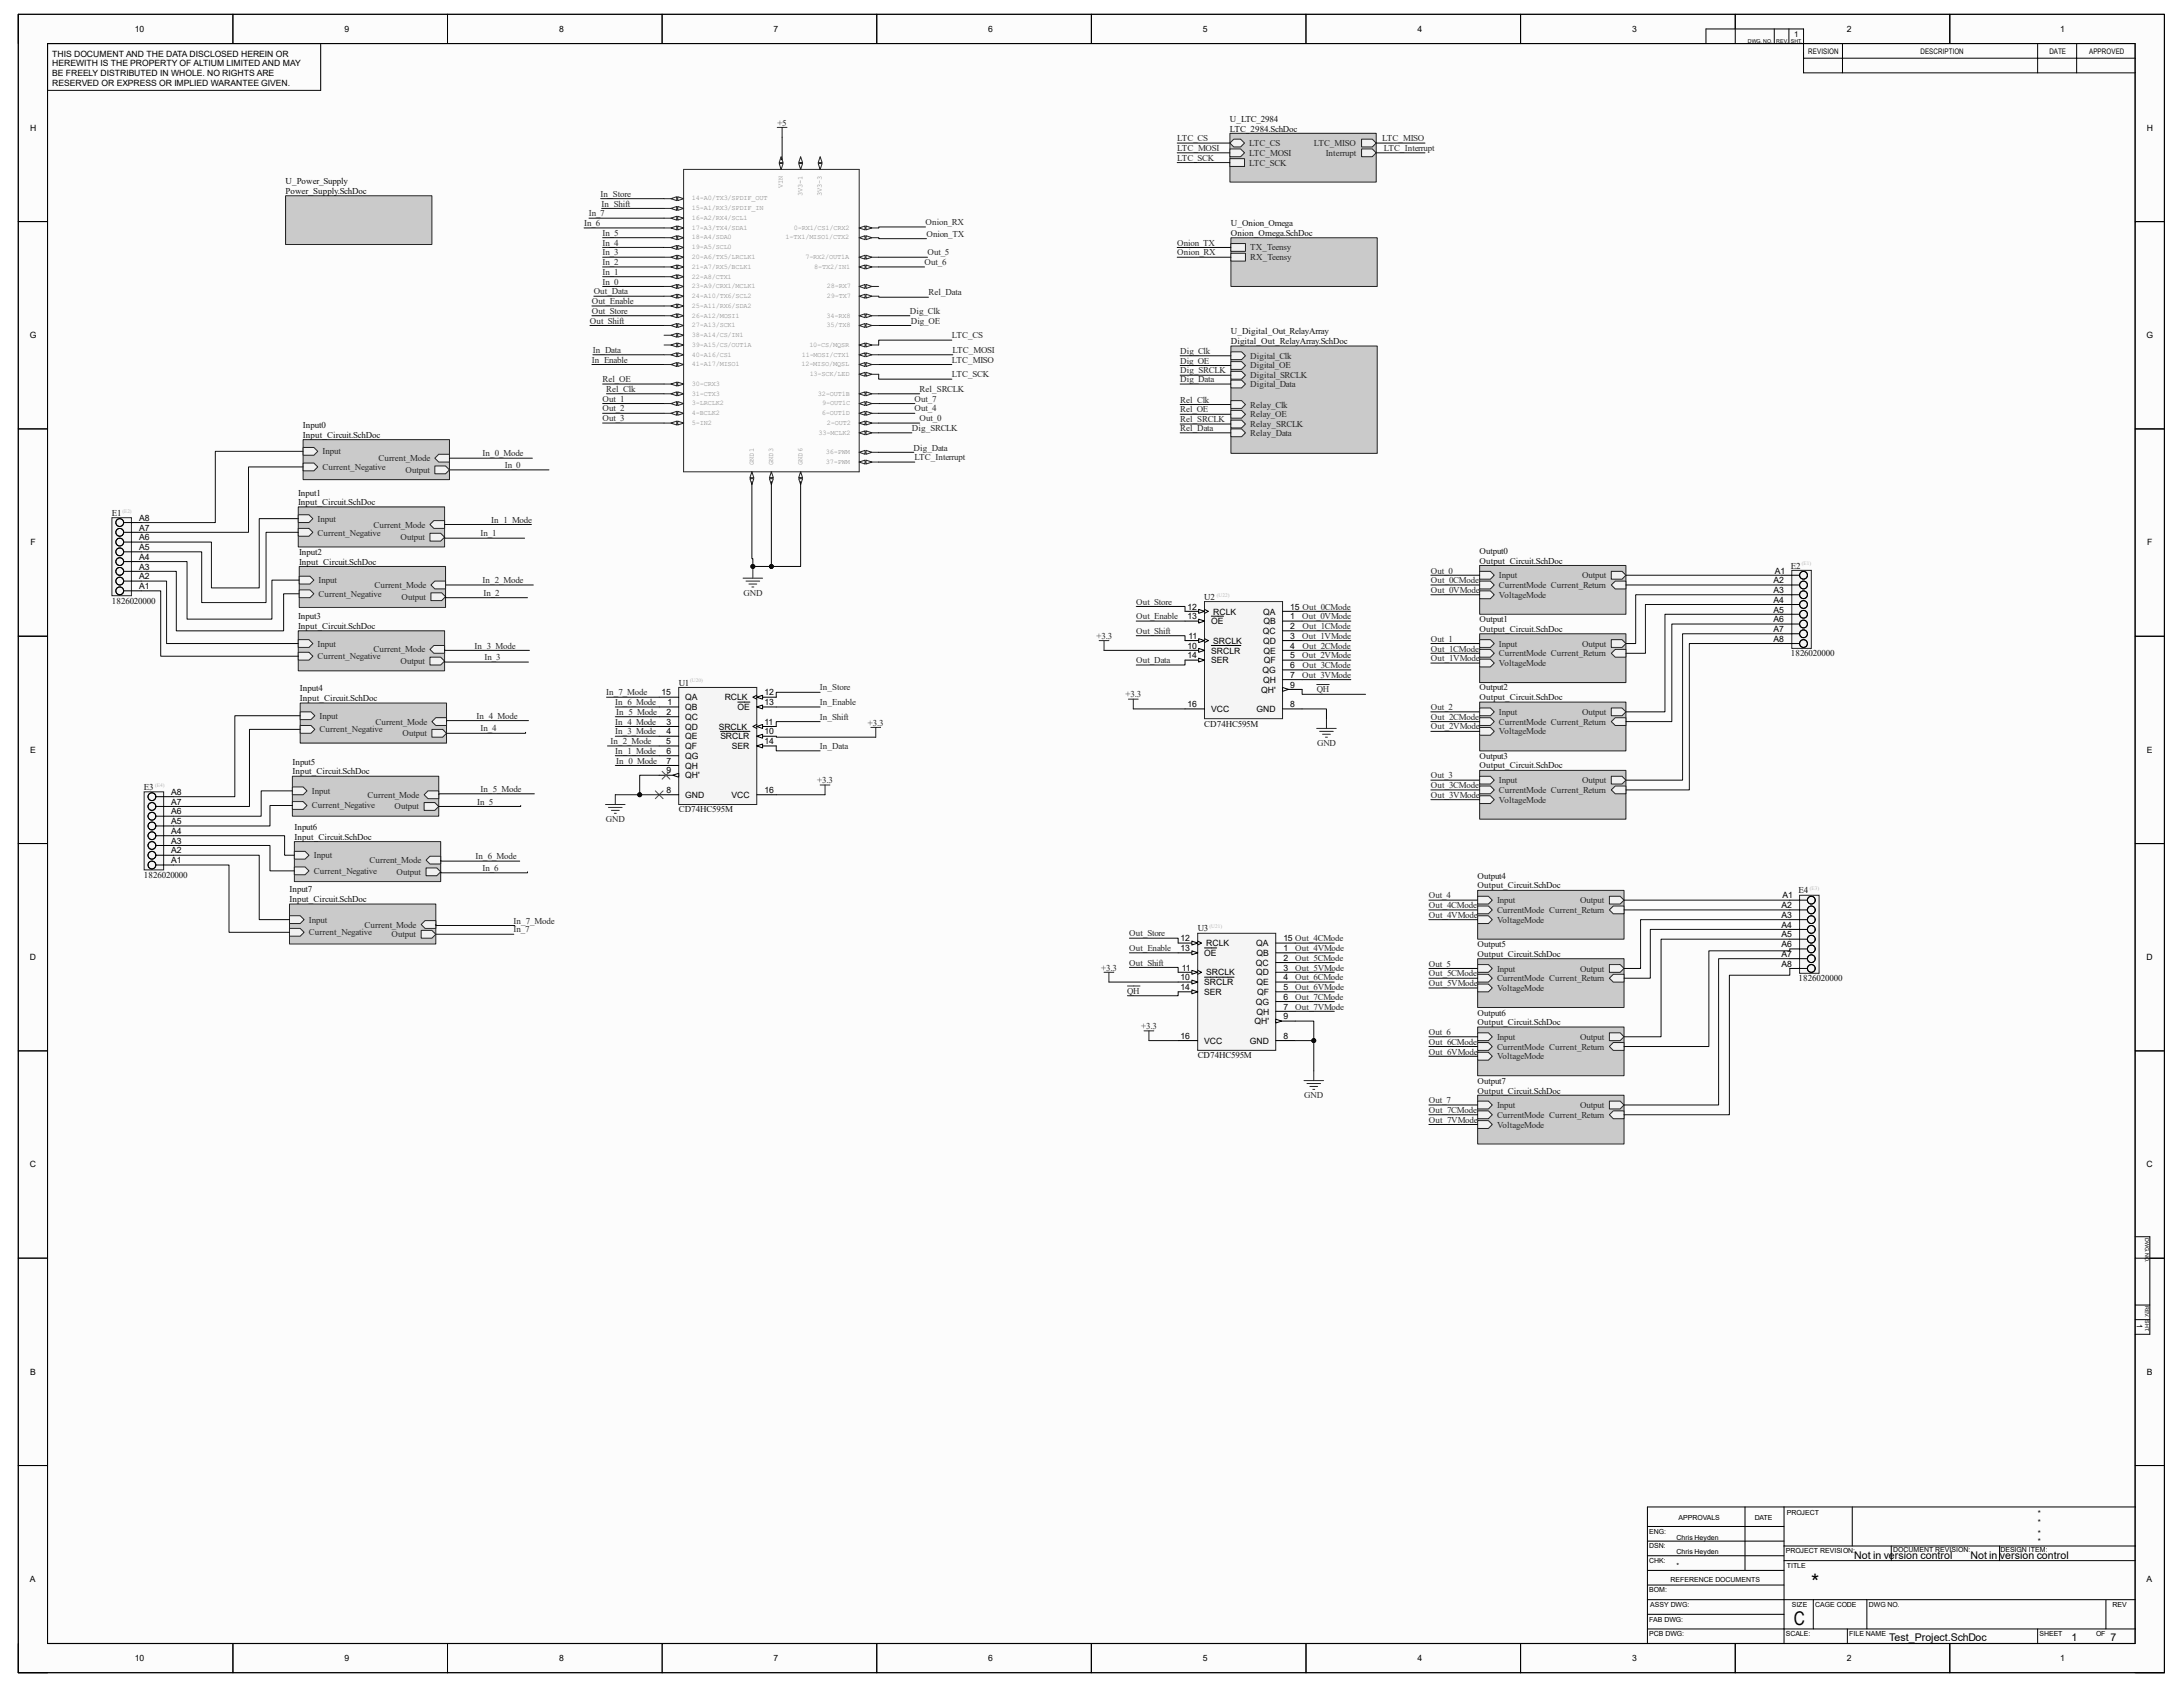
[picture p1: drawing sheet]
<svg xmlns="http://www.w3.org/2000/svg" width="279mm" height="216mm" viewBox="0 0 279 216" stroke-linecap="round" stroke-linejoin="round" font-family="sans-serif">
<defs><g id="words">
<text font-size="2.7" x="231.8" y="203.4">*</text>
<text font-size="2.4" x="229.6" y="208">C</text>
<g font-size="1.4">
<text x="237.3" y="199.6">Not in version control</text>
<text x="252.2" y="199.6">Not in version control</text>
<text x="241.8" y="210.1">Test_Project.SchDoc</text>
<text x="265.1" y="210.1">1</text>
<text x="270.1" y="210.1">7</text>
</g>
<g font-size="1.1">
<text x="17.3" y="4.1">10</text>
<text x="44.1" y="4.1">9</text>
<text x="71.6" y="4.1">8</text>
<text x="99" y="4.1">7</text>
<text x="126.5" y="4.1">6</text>
<text x="154" y="4.1">5</text>
<text x="181.4" y="4.1">4</text>
<text x="208.9" y="4.1">3</text>
<text x="236.4" y="4.1">2</text>
<text x="263.7" y="4.1">1</text>
<text x="6.7" y="7.2">THIS DOCUMENT AND THE DATA DISCLOSED HEREIN OR</text>
<text x="6.7" y="8.5">HEREWITH IS THE PROPERTY OF ALTIUM LIMITED AND MAY</text>
<text x="6.7" y="9.7">BE FREELY DISTRIBUTED IN WHOLE. NO RIGHTS ARE</text>
<text x="6.7" y="11">RESERVED OR EXPRESS OR IMPLIED WARANTEE GIVEN.</text>
<text x="3.9" y="16.7">H</text>
<text x="274.8" y="16.7">H</text>
<text x="3.8" y="43.3">G</text>
<text x="274.7" y="43.3">G</text>
<text x="3.9" y="69.8">F</text>
<text x="17.8" y="71.6">A4</text>
<text x="17.8" y="70.4">A5</text>
<text x="17.8" y="69.1">A6</text>
<text x="17.8" y="67.9">A7</text>
<text x="17.8" y="66.6">A8</text>
<text x="274.8" y="69.8">F</text>
<text x="17.8" y="75.4">A1</text>
<text x="17.8" y="74.1">A2</text>
<text x="17.8" y="72.9">A3</text>
<text x="227" y="74.6">A2</text>
<text x="227" y="75.9">A3</text>
<text x="227" y="77.1">A4</text>
<text x="227.2" y="73.4">A1</text>
<text x="152" y="78">12</text>
<text x="152" y="83">10</text>
<text x="152" y="79.2">13</text>
<text x="152.1" y="81.7">11</text>
<text x="155" y="83.7">SRCLR</text>
<text x="155" y="79.9">OE</text>
<text x="155.3" y="78.7">RCLK</text>
<text x="155.3" y="82.4">SRCLK</text>
<text x="161.6" y="81.2">QC</text>
<text x="161.7" y="78.7">QA</text>
<text x="161.7" y="82.4">QD</text>
<text x="161.7" y="79.9">QB</text>
<text x="161.7" y="83.7">QE</text>
<text x="165.1" y="79.2">1</text>
<text x="165.1" y="78">15 Out_0CMode</text>
<text x="165.1" y="80.5">2</text>
<text x="165.1" y="81.7">3</text>
<text x="165.1" y="83">4</text>
<text x="227" y="78.4">A5</text>
<text x="227" y="79.6">A6</text>
<text x="227" y="80.9">A7</text>
<text x="227" y="82.1">A8</text>
<text x="84.7" y="89">15</text>
<text x="87.7" y="89.6">QA</text>
<text x="92.8" y="89.6">RCLK</text>
<text x="97.8" y="89">12</text>
<text x="152" y="84.2">14</text>
<text x="155" y="84.9">SER</text>
<text x="161.4" y="88.6">QH'</text>
<text x="161.6" y="86.1">QG</text>
<text x="161.7" y="87.4">QH</text>
<text x="161.8" y="84.9">QF</text>
<text x="165.1" y="84.2">5</text>
<text x="165.1" y="85.5">6</text>
<text x="165.1" y="86.7">7</text>
<text x="165.1" y="88">9</text>
<text x="85.3" y="95.2">5</text>
<text x="85.3" y="91.5">2</text>
<text x="85.3" y="92.8">3</text>
<text x="85.3" y="94">4</text>
<text x="85.4" y="90.3">1</text>
<text x="87.7" y="90.9">QB</text>
<text x="87.7" y="92.1">QC</text>
<text x="87.7" y="93.4">QD</text>
<text x="87.7" y="95.9">QF</text>
<text x="87.7" y="94.6">QE</text>
<text x="92" y="93.4">SRCLK</text>
<text x="92.2" y="94.6">SRCLR</text>
<text x="93.7" y="95.9">SER</text>
<text x="94.4" y="90.9">OE</text>
<text x="97.8" y="92.8">11</text>
<text x="97.8" y="94">10</text>
<text x="97.8" y="95.2">14</text>
<text x="97.8" y="90.3">13</text>
<text x="152" y="90.5">16</text>
<text x="155" y="91.1">VCC</text>
<text x="160.8" y="91.1">GND</text>
<text x="165.1" y="90.5">8</text>
<text x="3.9" y="96.4">E</text>
<text x="21.9" y="101.7">A8</text>
<text x="85.3" y="96.5">6</text>
<text x="85.3" y="97.7">7</text>
<text x="85.3" y="101.5">8</text>
<text x="85.3" y="99">9</text>
<text x="87.7" y="97.1">QG</text>
<text x="87.7" y="98.4">QH</text>
<text x="87.7" y="99.6">QH'</text>
<text x="97.8" y="101.5">16</text>
<text x="274.8" y="96.4">E</text>
<text x="21.9" y="108">A3</text>
<text x="21.9" y="106.7">A4</text>
<text x="21.9" y="105.5">A5</text>
<text x="21.9" y="104.2">A6</text>
<text x="21.9" y="103">A7</text>
<text x="87.7" y="102.1">GND</text>
<text x="93.6" y="102.1">VCC</text>
<text x="21.9" y="110.5">A1</text>
<text x="21.9" y="109.2">A2</text>
<text x="228" y="116.2">A2</text>
<text x="228" y="117.5">A3</text>
<text x="228" y="118.7">A4</text>
<text x="228" y="120">A5</text>
<text x="228.1" y="115">A1</text>
<text x="3.8" y="122.9">D</text>
<text x="151.1" y="120.5">12</text>
<text x="151.1" y="125.5">10</text>
<text x="151.1" y="121.7">13</text>
<text x="151.3" y="124.2">11</text>
<text x="154.1" y="122.3">OE</text>
<text x="154.4" y="121.1">RCLK</text>
<text x="154.4" y="124.8">SRCLK</text>
<text x="160.7" y="123.6">QC</text>
<text x="160.8" y="121.1">QA</text>
<text x="160.8" y="124.8">QD</text>
<text x="160.8" y="122.3">QB</text>
<text x="164.3" y="121.7">1</text>
<text x="164.3" y="120.5">15 Out_4CMode</text>
<text x="164.3" y="123">2</text>
<text x="164.3" y="124.2">3</text>
<text x="164.3" y="125.5">4</text>
<text x="228" y="121.2">A6</text>
<text x="228" y="122.5">A7</text>
<text x="228" y="123.7">A8</text>
<text x="274.7" y="122.9">D</text>
<text x="151.1" y="126.7">14</text>
<text x="154.1" y="126.1">SRCLR</text>
<text x="154.1" y="127.3">SER</text>
<text x="160.6" y="131.1">QH'</text>
<text x="160.7" y="128.6">QG</text>
<text x="160.8" y="129.8">QH</text>
<text x="160.8" y="126.1">QE</text>
<text x="160.9" y="127.3">QF</text>
<text x="164.3" y="126.7">5</text>
<text x="164.3" y="128">6</text>
<text x="164.3" y="129.2">7</text>
<text x="164.3" y="130.5">9</text>
<text x="151.1" y="133">16</text>
<text x="154.1" y="133.6">VCC</text>
<text x="160" y="133.6">GND</text>
<text x="164.3" y="133">8</text>
<text x="3.8" y="149.4">C</text>
<text x="274.7" y="149.4">C</text>
<text x="3.9" y="175.9">B</text>
<text x="274.8" y="175.9">B</text>
<text x="3.8" y="202.5">A</text>
<text x="274.7" y="202.5">A</text>
<text x="17.3" y="212.6">10</text>
<text x="44.1" y="212.6">9</text>
<text x="71.6" y="212.6">8</text>
<text x="99" y="212.6">7</text>
<text x="126.5" y="212.6">6</text>
<text x="154" y="212.6">5</text>
<text x="181.4" y="212.6">4</text>
<text x="208.9" y="212.6">3</text>
<text x="236.4" y="212.6">2</text>
<text x="263.7" y="212.6">1</text>
</g>
<g font-size="1.1" fill="#262626">
<text x="99.5" y="16.1">+5</text>
<text x="150.7" y="18.1">LTC_CS</text>
<text x="150.7" y="19.3">LTC_MOSI</text>
<text x="150.7" y="20.6">LTC_SCK</text>
<text x="159.9" y="18.7">LTC_CS</text>
<text x="159.9" y="19.9">LTC_MOSI</text>
<text x="159.9" y="21.2">LTC_SCK</text>
<text x="168.1" y="18.7">LTC_MISO</text>
<text x="169.7" y="19.9">Interrupt</text>
<text x="176.9" y="18.1">LTC_MISO</text>
<text x="177.1" y="19.3">LTC_Interrupt</text>
<text x="74.8" y="29">In_6</text>
<text x="75.4" y="27.7">In_7</text>
<text x="76.9" y="25.2">In_Store</text>
<text x="77" y="26.5">In_Shift</text>
<text x="118.4" y="28.8">Onion_RX</text>
<text x="77.1" y="31.5">In_4</text>
<text x="77.1" y="30.2">In_5</text>
<text x="77.1" y="32.7">In_3</text>
<text x="77.1" y="34">In_2</text>
<text x="77.1" y="35.2">In_1</text>
<text x="118.3" y="34">Out_6</text>
<text x="118.6" y="30.3">Onion_TX</text>
<text x="118.7" y="32.7">Out_5</text>
<text x="150.7" y="31.5">Onion_TX</text>
<text x="150.7" y="32.7">Onion_RX</text>
<text x="160" y="32">TX_Teensy</text>
<text x="160" y="33.3">RX_Teensy</text>
<text x="75.5" y="41.4">Out_Shift</text>
<text x="75.7" y="40.2">Out_Store</text>
<text x="75.7" y="38.9">Out_Enable</text>
<text x="76" y="37.7">Out_Data</text>
<text x="77.1" y="36.4">In_0</text>
<text x="116.5" y="40.2">Dig_Clk</text>
<text x="116.6" y="41.4">Dig_OE</text>
<text x="118.8" y="37.8">Rel_Data</text>
<text x="75.7" y="46.4">In_Enable</text>
<text x="75.9" y="45.2">In_Data</text>
<text x="121.8" y="43.3">LTC_CS</text>
<text x="121.8" y="46.4">LTC_MISO</text>
<text x="121.9" y="45.2">LTC_MOSI</text>
<text x="151" y="45.3">Dig_Clk</text>
<text x="151" y="46.5">Dig_OE</text>
<text x="151" y="47.8">Dig_SRCLK</text>
<text x="160" y="45.9">Digital_Clk</text>
<text x="160" y="47.2">Digital_OE</text>
<text x="77.1" y="53.9">Out_3</text>
<text x="77.1" y="52.7">Out_2</text>
<text x="77.1" y="51.4">Out_1</text>
<text x="77.1" y="48.9">Rel_OE</text>
<text x="77.6" y="50.2">Rel_Clk</text>
<text x="117.1" y="51.4">Out_7</text>
<text x="117.1" y="52.7">Out_4</text>
<text x="117.7" y="50.2">Rel_SRCLK</text>
<text x="117.7" y="53.9">Out_0</text>
<text x="121.8" y="48.3">LTC_SCK</text>
<text x="151" y="48.9">Dig_Data</text>
<text x="151" y="51.5">Rel_Clk</text>
<text x="151" y="52.8">Rel_OE</text>
<text x="160" y="48.4">Digital_SRCLK</text>
<text x="160" y="49.5">Digital_Data</text>
<text x="160" y="52.2">Relay_Clk</text>
<text x="160" y="53.4">Relay_OE</text>
<text x="41.3" y="58.2">Input</text>
<text x="48.4" y="59">Current_Mode</text>
<text x="61.8" y="58.4">In_0_Mode</text>
<text x="64.6" y="59.9">In_0</text>
<text x="116.7" y="55.2">Dig_SRCLK</text>
<text x="116.9" y="57.7">Dig_Data</text>
<text x="117.1" y="58.9">LTC_Interrupt</text>
<text x="151" y="54">Rel_SRCLK</text>
<text x="151" y="55.2">Rel_Data</text>
<text x="160" y="54.7">Relay_SRCLK</text>
<text x="160" y="55.8">Relay_Data</text>
<text x="41.3" y="60.2">Current_Negative</text>
<text x="51.9" y="60.5">Output</text>
<text x="40.6" y="66.8">Input</text>
<text x="40.6" y="68.5">Current_Negative</text>
<text x="47.8" y="67.5">Current_Mode</text>
<text x="51.3" y="69.1">Output</text>
<text x="61.5" y="68.6">In_1</text>
<text x="62.9" y="66.9">In_1_Mode</text>
<text x="40.8" y="74.6">Input</text>
<text x="40.8" y="76.4">Current_Negative</text>
<text x="47.9" y="75.3">Current_Mode</text>
<text x="51.4" y="76.8">Output</text>
<text x="61.8" y="74.6">In_2_Mode</text>
<text x="61.9" y="76.2">In_2</text>
<text x="95.2" y="76.2">GND</text>
<text x="145.4" y="77.4">Out_Store</text>
<text x="183.1" y="73.4">Out_0</text>
<text x="183.1" y="74.6">Out_0CMode</text>
<text x="183.1" y="75.9">Out_0VMode</text>
<text x="191.9" y="74">Input</text>
<text x="191.9" y="75.3">CurrentMode Current_Return</text>
<text x="191.9" y="76.5">VoltageMode</text>
<text x="202.5" y="74">Output</text>
<text x="40.6" y="82.8">Input</text>
<text x="47.8" y="83.5">Current_Mode</text>
<text x="60.7" y="83">In_3_Mode</text>
<text x="140.3" y="81.7">+3.3</text>
<text x="145.4" y="79.2">Out_Enable</text>
<text x="145.4" y="81.1">Out_Shift</text>
<text x="166.7" y="79.2">Out_0VMode</text>
<text x="166.7" y="81.7">Out_1VMode</text>
<text x="166.7" y="80.5">Out_1CMode</text>
<text x="166.7" y="83">Out_2CMode</text>
<text x="183.1" y="82.1">Out_1</text>
<text x="183.1" y="83.4">Out_1CMode</text>
<text x="191.9" y="82.8">Input</text>
<text x="191.9" y="84">CurrentMode Current_Return</text>
<text x="202.5" y="82.8">Output</text>
<text x="40.6" y="84.4">Current_Negative</text>
<text x="51.3" y="85">Output</text>
<text x="62" y="84.5">In_3</text>
<text x="77.6" y="89">In_7_Mode</text>
<text x="104.9" y="88.3">In_Store</text>
<text x="144.1" y="89.2">+3.3</text>
<text x="145.4" y="84.9">Out_Data</text>
<text x="166.7" y="84.2">Out_2VMode</text>
<text x="166.7" y="86.7">Out_3VMode</text>
<text x="166.7" y="85.5">Out_3CMode</text>
<text x="168.5" y="88.6">QH</text>
<text x="183.1" y="84.6">Out_1VMode</text>
<text x="191.9" y="85.3">VoltageMode</text>
<text x="40.9" y="92">Input</text>
<text x="40.9" y="93.7">Current_Negative</text>
<text x="48" y="92.8">Current_Mode</text>
<text x="51.5" y="94.2">Output</text>
<text x="61" y="92">In_4_Mode</text>
<text x="61.5" y="93.6">In_4</text>
<text x="78.1" y="95.2">In_2_Mode</text>
<text x="78.7" y="90.3">In_6_Mode</text>
<text x="78.7" y="94">In_3_Mode</text>
<text x="78.7" y="92.8">In_4_Mode</text>
<text x="78.9" y="91.5">In_5_Mode</text>
<text x="104.9" y="90.3">In_Enable</text>
<text x="104.9" y="92.1">In_Shift</text>
<text x="104.9" y="95.8">In_Data</text>
<text x="111.1" y="92.9">+3.3</text>
<text x="168.6" y="95.5">GND</text>
<text x="183.1" y="90.8">Out_2</text>
<text x="183.1" y="92.1">Out_2CMode</text>
<text x="183.1" y="93.3">Out_2VMode</text>
<text x="191.9" y="91.5">Input</text>
<text x="191.9" y="92.8">CurrentMode Current_Return</text>
<text x="191.9" y="94">VoltageMode</text>
<text x="202.5" y="91.5">Output</text>
<text x="39.9" y="101.6">Input</text>
<text x="61.5" y="101.3">In_5_Mode</text>
<text x="78.7" y="96.5">In_1_Mode</text>
<text x="78.9" y="97.7">In_0_Mode</text>
<text x="104.6" y="100.2">+3.3</text>
<text x="183.1" y="99.6">Out_3</text>
<text x="183.1" y="100.8">Out_3CMode</text>
<text x="191.9" y="100.2">Input</text>
<text x="191.9" y="101.5">CurrentMode Current_Return</text>
<text x="202.5" y="100.2">Output</text>
<text x="39.9" y="103.5">Current_Negative</text>
<text x="47" y="102.1">Current_Mode</text>
<text x="50.5" y="103.6">Output</text>
<text x="61.1" y="103">In_5</text>
<text x="77.6" y="105.2">GND</text>
<text x="183.1" y="102.1">Out_3VMode</text>
<text x="191.9" y="102.7">VoltageMode</text>
<text x="40.2" y="109.9">Input</text>
<text x="40.2" y="111.8">Current_Negative</text>
<text x="47.3" y="110.5">Current_Mode</text>
<text x="50.8" y="112">Output</text>
<text x="60.9" y="110">In_6_Mode</text>
<text x="61.8" y="111.5">In_6</text>
<text x="39.5" y="118.1">Input</text>
<text x="39.5" y="119.7">Current_Negative</text>
<text x="46.7" y="118.7">Current_Mode</text>
<text x="50.1" y="120">Output</text>
<text x="65.7" y="119.3">In_7</text>
<text x="65.7" y="118.2">In_7_Mode</text>
<text x="144.5" y="119.8">Out_Store</text>
<text x="182.9" y="115">Out_4</text>
<text x="182.9" y="116.2">Out_4CMode</text>
<text x="182.9" y="117.5">Out_4VMode</text>
<text x="191.6" y="115.6">Input</text>
<text x="191.6" y="116.8">CurrentMode Current_Return</text>
<text x="191.6" y="118.1">VoltageMode</text>
<text x="202.2" y="115.6">Output</text>
<text x="140.9" y="124.2">+3.3</text>
<text x="144.5" y="121.7">Out_Enable</text>
<text x="144.5" y="123.6">Out_Shift</text>
<text x="165.8" y="121.7">Out_4VMode</text>
<text x="165.8" y="122.9">Out_5CMode</text>
<text x="165.8" y="124.2">Out_5VMode</text>
<text x="165.8" y="125.4">Out_6CMode</text>
<text x="182.9" y="123.7">Out_5</text>
<text x="182.9" y="125">Out_5CMode</text>
<text x="191.6" y="124.3">Input</text>
<text x="191.6" y="125.6">CurrentMode Current_Return</text>
<text x="202.2" y="124.3">Output</text>
<text x="144.3" y="127.2">QH</text>
<text x="146" y="131.7">+3.3</text>
<text x="165.8" y="126.7">Out_6VMode</text>
<text x="165.8" y="127.9">Out_7CMode</text>
<text x="165.8" y="129.2">Out_7VMode</text>
<text x="182.9" y="126.2">Out_5VMode</text>
<text x="191.6" y="126.8">VoltageMode</text>
<text x="182.9" y="132.5">Out_6</text>
<text x="182.9" y="133.7">Out_6CMode</text>
<text x="182.9" y="135">Out_6VMode</text>
<text x="191.6" y="133.1">Input</text>
<text x="191.6" y="134.3">CurrentMode Current_Return</text>
<text x="191.6" y="135.6">VoltageMode</text>
<text x="202.2" y="133.1">Output</text>
<text x="166.9" y="140.5">GND</text>
<text x="182.9" y="141.2">Out_7</text>
<text x="182.9" y="142.5">Out_7CMode</text>
<text x="182.9" y="143.7">Out_7VMode</text>
<text x="191.6" y="141.8">Input</text>
<text x="191.6" y="143">CurrentMode Current_Return</text>
<text x="202.2" y="141.8">Output</text>
<text x="191.6" y="144.3">VoltageMode</text>
</g>
<g font-size="1.1" fill="#0e0e0e">
<text x="157.4" y="15.6">U_LTC_2984</text>
<text x="157.4" y="16.8">LTC_2984.SchDoc</text>
<text x="36.5" y="23.6">U_Power_Supply</text>
<text x="36.5" y="24.8">Power_Supply.SchDoc</text>
<text x="157.5" y="29">U_Onion_Omega</text>
<text x="157.5" y="30.2">Onion_Omega.SchDoc</text>
<text x="157.5" y="42.8">U_Digital_Out_RelayArray</text>
<text x="157.5" y="44">Digital_Out_RelayArray.SchDoc</text>
<text x="38.8" y="54.8">Input0</text>
<text x="38.8" y="56">Input_Circuit.SchDoc</text>
<text x="38.1" y="63.4">Input1</text>
<text x="38.1" y="64.6">Input_Circuit.SchDoc</text>
<text x="14.3" y="66">E1</text>
<text x="38.3" y="71">Input2</text>
<text x="189.4" y="70.9">Output0</text>
<text x="14.3" y="77.3">1826020000</text>
<text x="38.3" y="72.3">Input_Circuit.SchDoc</text>
<text x="154.1" y="76.8">U2</text>
<text x="189.4" y="72.1">Output_Circuit.SchDoc</text>
<text x="229.2" y="72.8">E2</text>
<text x="38.1" y="79.2">Input3</text>
<text x="38.1" y="80.5">Input_Circuit.SchDoc</text>
<text x="189.4" y="79.6">Output1</text>
<text x="189.4" y="80.9">Output_Circuit.SchDoc</text>
<text x="229.2" y="84">1826020000</text>
<text x="38.4" y="88.5">Input4</text>
<text x="38.4" y="89.7">Input_Circuit.SchDoc</text>
<text x="86.9" y="87.8">U1</text>
<text x="189.4" y="88.3">Output2</text>
<text x="189.4" y="89.6">Output_Circuit.SchDoc</text>
<text x="154.1" y="93">CD74HC595M</text>
<text x="18.4" y="101.1">E3</text>
<text x="37.4" y="97.9">Input5</text>
<text x="37.4" y="99.1">Input_Circuit.SchDoc</text>
<text x="189.4" y="97.1">Output3</text>
<text x="189.4" y="98.3">Output_Circuit.SchDoc</text>
<text x="37.7" y="106.2">Input6</text>
<text x="37.7" y="107.5">Input_Circuit.SchDoc</text>
<text x="86.9" y="104">CD74HC595M</text>
<text x="18.4" y="112.4">1826020000</text>
<text x="189.1" y="112.5">Output4</text>
<text x="189.1" y="113.7">Output_Circuit.SchDoc</text>
<text x="37" y="114.2">Input7</text>
<text x="37" y="115.4">Input_Circuit.SchDoc</text>
<text x="153.3" y="119.2">U3</text>
<text x="230.2" y="114.3">E4</text>
<text x="189.1" y="121.2">Output5</text>
<text x="189.1" y="122.5">Output_Circuit.SchDoc</text>
<text x="230.2" y="125.6">1826020000</text>
<text x="189.1" y="130">Output6</text>
<text x="189.1" y="131.2">Output_Circuit.SchDoc</text>
<text x="153.3" y="135.4">CD74HC595M</text>
<text x="189.1" y="138.7">Output7</text>
<text x="189.1" y="140">Output_Circuit.SchDoc</text>
</g>
<g font-size="1">
<text x="229.6" y="4.7">1</text>
<text x="231.4" y="6.9">REVISION</text>
<text x="245.8" y="6.9">DESCRIPTION</text>
<text x="262.3" y="6.9">DATE</text>
<text x="267.4" y="6.9">APPROVED</text>
<text x="273.5" y="169.5" transform="rotate(90 273.5 169.5)">1</text>
<text x="260.8" y="196.5">*</text>
<text x="260.8" y="197.7">*</text>
<text x="260.8" y="194">*</text>
<text x="260.8" y="195.2">*</text>
</g>
<g font-size=".9" fill="#808080">
<text x="88.6" y="25.7">14-A0/TX3/SPDIF_OUT</text>
<text x="88.6" y="26.9">15-A1/RX3/SPDIF_IN</text>
<text x="88.6" y="28.2">16-A2/RX4/SCL1</text>
<text x="88.6" y="29.4">17-A3/TX4/SDA1</text>
<text x="100.2" y="24.1" transform="rotate(-90 100.2 24.1)">VIN</text>
<text x="101.6" y="29.4">0-RX1/CS1/CRX2</text>
<text x="102.7" y="25.1" transform="rotate(-90 102.7 25.1)">3V3-1</text>
<text x="105.2" y="25.1" transform="rotate(-90 105.2 25.1)">3V3-3</text>
<text x="88.6" y="30.6">18-A4/SDA0</text>
<text x="88.6" y="31.9">19-A5/SCL0</text>
<text x="88.6" y="33.1">20-A6/TX5/LRCLK1</text>
<text x="88.6" y="34.4">21-A7/RX5/BCLK1</text>
<text x="88.6" y="35.6">22-A8/CTX1</text>
<text x="100.5" y="30.6">1-TX1/MISO1/CTX2</text>
<text x="103.1" y="33.1">7-RX2/OUT1A</text>
<text x="104.2" y="34.4">8-TX2/IN1</text>
<text x="88.6" y="36.9">23-A9/CRX1/MCLK1</text>
<text x="88.6" y="38.1">24-A10/TX6/SCL2</text>
<text x="88.6" y="39.4">25-A11/RX6/SDA2</text>
<text x="88.6" y="40.6">26-A12/MOSI1</text>
<text x="88.6" y="41.9">27-A13/SCK1</text>
<text x="105.8" y="40.6">34-RX8</text>
<text x="105.8" y="41.9">35/TX8</text>
<text x="105.8" y="36.9">28-RX7</text>
<text x="105.8" y="38.1">29-TX7</text>
<text x="88.6" y="43.1">38-A14/CS/IN1</text>
<text x="88.6" y="44.4">39-A15/CS/OUT1A</text>
<text x="88.6" y="45.6">40-A16/CS1</text>
<text x="88.6" y="46.9">41-A17/MISO1</text>
<text x="102.6" y="46.9">12-MISO/MQSL</text>
<text x="102.6" y="45.6">11-MOSI/CTX1</text>
<text x="103.6" y="44.4">10-CS/MQSR</text>
<text x="88.6" y="51.9">3-LRCLK2</text>
<text x="88.6" y="53.1">4-BCLK2</text>
<text x="88.6" y="49.4">30-CRX3</text>
<text x="88.6" y="50.6">31-CTX3</text>
<text x="103.6" y="48.1">13-SCK/LED</text>
<text x="104.7" y="50.6">32-OUT1B</text>
<text x="105.2" y="53.1">6-OUT1D</text>
<text x="105.2" y="51.9">9-OUT1C</text>
<text x="88.6" y="54.4">5-IN2</text>
<text x="96.5" y="59.5" transform="rotate(-90 96.5 59.5)">GND1</text>
<text x="99" y="59.5" transform="rotate(-90 99 59.5)">GND3</text>
<text x="102.7" y="59.5" transform="rotate(-90 102.7 59.5)">GND6</text>
<text x="104.8" y="55.6">33-MCLK2</text>
<text x="105.7" y="58.1">36-PWM</text>
<text x="105.7" y="59.4">37-PWM</text>
<text x="105.8" y="54.4">2-OUT2</text>
</g>
<g font-size=".9">
<text x="211.1" y="196.3">ENG:</text>
<text x="214.6" y="197.1">Chris Heyden</text>
<text x="214.8" y="194.6">APPROVALS</text>
<text x="224.6" y="194.6">DATE</text>
<text x="228.7" y="193.9">PROJECT</text>
<text x="211.1" y="198.2">DSN:</text>
<text x="211.1" y="200">CHK:</text>
<text x="211.1" y="203.8">BOM:</text>
<text x="213.8" y="202.4">REFERENCE DOCUMENTS</text>
<text x="214.6" y="198.9">Chris Heyden</text>
<text x="214.6" y="200.7">*</text>
<text x="228.6" y="198.8">PROJECT REVISION:</text>
<text x="228.7" y="200.7">TITLE</text>
<text x="242.3" y="198.7">DOCUMENT REVISION:</text>
<text x="256" y="198.7">DESIGN ITEM:</text>
<text x="211.1" y="207.5">FAB DWG:</text>
<text x="211.1" y="209.4">PCB DWG:</text>
<text x="211.2" y="205.7">ASSY DWG:</text>
<text x="228.6" y="209.4">SCALE:</text>
<text x="229.3" y="205.7">SIZE</text>
<text x="232.3" y="205.7">CAGE CODE</text>
<text x="236.7" y="209.4">FILE NAME</text>
<text x="239.2" y="205.7">DWG NO.</text>
<text x="261" y="209.4">SHEET</text>
<text x="268.3" y="209.4">OF</text>
<text x="270.4" y="205.7">REV</text>
</g>
<g font-size=".7">
<text x="223.7" y="5.5">DWG. NO. REV. SHT.</text>
<text x="274.5" y="158.4" transform="rotate(90 274.5 158.4)">DWG. NO.</text>
<text x="274.5" y="167.1" transform="rotate(90 274.5 167.1)">REV. SHT.</text>
</g>
<text font-size=".7" fill="#b4b4b4" x="19.9" y="100.7">(E4)</text>
</g></defs>
<path d="M2.3 1.8h274.7v212.3h-274.7z" fill-rule="evenodd" fill="#fcfcfc"/>
<path d="M2.3 1.8h274.7v212.3h-274.7z" fill="none" stroke="#000" stroke-width=".13"/>
<path d="M6.1 5.6h267.2v204.7h-267.2z" fill-rule="evenodd" fill="#fcfcfc"/>
<g fill="none" stroke="#000" stroke-width=".13">
<path d="M6.1 5.6h267.2v204.7h-267.2zM29.8 1.8v3.8M41 5.6v6h-34.9M57.3 1.8v3.8M84.7 1.8v3.8M112.2 1.8v3.8M139.7 1.8v3.8M167.1 1.8v3.8M194.6 1.8v3.8M218.3 5.6v-1.9h12.5v5.6h42.5M222.1 1.8v3.8M227.1 3.7v1.9"/>
<path d="M229 3.7v1.9M230.8 7.5h42.5M235.8 5.6v3.7M249.6 1.8v3.8M260.8 5.6v3.7M265.8 5.6v3.7M2.3 28.4h3.8M273.3 28.4h3.7M2.3 54.9h3.8M273.3 54.9h3.7M2.3 81.4h3.8M273.3 81.4h3.7"/>
<path d="M2.3 108h3.8M273.3 108h3.7M2.3 134.5h3.8M273.3 134.5h3.7M273.3 158.3h1.9v12.5h-1.9M2.3 161h3.8M273.3 161h3.7M273.3 168.9h1.9M273.3 167h1.9M2.3 187.6h3.8M210.9 197.2h17.4M210.9 195.4h17.4"/>
<path d="M210.9 199.1h17.4M223.3 192.9v8.1M228.3 197.9h45M228.3 192.9v17.4M228.3 199.7h45M237.1 192.9v5M242.1 197.9v1.8M255.9 197.9v1.8M273.3 187.6h3.7M273.3 192.9h-62.4v17.4M2.3 214.1h274.7v-212.3h-274.7v212.3h3.8M29.8 210.3v3.8"/>
<path d="M57.3 210.3v3.8M84.8 210.3v3.8M112.2 210.3v3.8M139.7 210.3v3.8M167.2 210.3v3.8M194.6 210.3v3.8M210.9 208.5h62.4M210.9 201h17.4M210.9 204.7h62.4M210.9 202.9h17.4M210.9 206.6h17.4M222.1 210.3v3.8"/>
<path d="M232.1 204.7v3.8M236.4 208.5v1.8M238.9 204.7v3.8M249.6 210.3v3.8M260.8 208.5v1.8M269.5 204.7v3.8M273.3 214.1h3.7"/>
</g>
<path d="M37.1 115.7h18.7v5.1h-18.7z" fill-rule="evenodd" fill="#cacaca"/>
<path d="M37.1 115.7h18.7v5.1h-18.7z" fill="none" stroke="#262626" stroke-width=".13"/>
<path d="M37.1 117.2h1.3l.5 .5-.5 .5h-1.3z" fill-rule="evenodd" fill="#f0f0f0"/>
<path d="M37.1 117.2h1.3l.5 .5-.5 .5h-1.3z" fill="none" stroke="#262626" stroke-width=".13"/>
<path d="M53.9 119.1h1.4l.5 .5-.5 .5h-1.4z" fill-rule="evenodd" fill="#f0f0f0"/>
<path d="M53.9 119.1h1.4l.5 .5-.5 .5h-1.4z" fill="none" stroke="#262626" stroke-width=".13"/>
<path d="M54.4 117.8h1.4v1h-1.4l-.5-.5z" fill-rule="evenodd" fill="#f0f0f0"/>
<path d="M54.4 117.8h1.4v1h-1.4l-.5-.5z" fill="none" stroke="#262626" stroke-width=".13"/>
<path d="M37.1 118.8h1.3l.5 .5-.5 .5h-1.3z" fill-rule="evenodd" fill="#f0f0f0"/>
<path d="M37.1 118.8h1.3l.5 .5-.5 .5h-1.3z" fill="none" stroke="#262626" stroke-width=".13"/>
<path d="M157.4 17.1h18.7v6.2h-18.7z" fill-rule="evenodd" fill="#cacaca"/>
<path d="M157.4 17.1h18.7v6.2h-18.7z" fill="none" stroke="#262626" stroke-width=".13"/>
<path d="M157.4 18.3l.5-.5h.9l.5 .5-.5 .5h-.9z" fill-rule="evenodd" fill="#f0f0f0"/>
<path d="M157.4 18.3l.5-.5h.9l.5 .5-.5 .5h-.9z" fill="none" stroke="#262626" stroke-width=".13"/>
<path d="M157.4 19.1h1.4l.5 .5-.5 .5h-1.4z" fill-rule="evenodd" fill="#f0f0f0"/>
<path d="M157.4 19.1h1.4l.5 .5-.5 .5h-1.4z" fill="none" stroke="#262626" stroke-width=".13"/>
<path d="M157.4 20.3h1.9v1h-1.9z" fill-rule="evenodd" fill="#f0f0f0"/>
<path d="M157.4 20.3h1.9v1h-1.9z" fill="none" stroke="#262626" stroke-width=".13"/>
<path d="M174.3 17.8h1.3l.5 .5-.5 .5h-1.3z" fill-rule="evenodd" fill="#f0f0f0"/>
<path d="M174.3 17.8h1.3l.5 .5-.5 .5h-1.3z" fill="none" stroke="#262626" stroke-width=".13"/>
<path d="M174.3 19.1h1.3l.5 .5-.5 .5h-1.3z" fill-rule="evenodd" fill="#f0f0f0"/>
<path d="M174.3 19.1h1.3l.5 .5-.5 .5h-1.3z" fill="none" stroke="#262626" stroke-width=".13"/>
<path d="M157.5 30.4h18.8v6.3h-18.8z" fill-rule="evenodd" fill="#cacaca"/>
<path d="M157.5 30.4h18.8v6.3h-18.8z" fill="none" stroke="#262626" stroke-width=".13"/>
<path d="M157.5 31.2h1.9v1h-1.9z" fill-rule="evenodd" fill="#f0f0f0"/>
<path d="M157.5 31.2h1.9v1h-1.9z" fill="none" stroke="#262626" stroke-width=".13"/>
<path d="M157.5 32.4h1.9v1h-1.9z" fill-rule="evenodd" fill="#f0f0f0"/>
<path d="M157.5 32.4h1.9v1h-1.9z" fill="none" stroke="#262626" stroke-width=".13"/>
<path d="M37.7 107.7h18.7v5.1h-18.7z" fill-rule="evenodd" fill="#cacaca"/>
<path d="M37.7 107.7h18.7v5.1h-18.7z" fill="none" stroke="#262626" stroke-width=".13"/>
<path d="M37.7 109h1.3l.5 .5-.5 .5h-1.3z" fill-rule="evenodd" fill="#f0f0f0"/>
<path d="M37.7 109h1.3l.5 .5-.5 .5h-1.3z" fill="none" stroke="#262626" stroke-width=".13"/>
<path d="M54.5 111.1h1.4l.5 .5-.5 .5h-1.4z" fill-rule="evenodd" fill="#f0f0f0"/>
<path d="M54.5 111.1h1.4l.5 .5-.5 .5h-1.4z" fill="none" stroke="#262626" stroke-width=".13"/>
<path d="M55 109.6h1.4v1h-1.4l-.5-.5z" fill-rule="evenodd" fill="#f0f0f0"/>
<path d="M55 109.6h1.4v1h-1.4l-.5-.5z" fill="none" stroke="#262626" stroke-width=".13"/>
<path d="M37.7 111h1.3l.5 .5-.5 .5h-1.3z" fill-rule="evenodd" fill="#f0f0f0"/>
<path d="M37.7 111h1.3l.5 .5-.5 .5h-1.3z" fill="none" stroke="#262626" stroke-width=".13"/>
<path d="M37.4 99.3h18.8v5.2h-18.8z" fill-rule="evenodd" fill="#cacaca"/>
<path d="M37.4 99.3h18.8v5.2h-18.8z" fill="none" stroke="#262626" stroke-width=".13"/>
<path d="M37.4 100.7h1.4l.5 .5-.5 .5h-1.4z" fill-rule="evenodd" fill="#f0f0f0"/>
<path d="M37.4 100.7h1.4l.5 .5-.5 .5h-1.4z" fill="none" stroke="#262626" stroke-width=".13"/>
<path d="M54.3 102.7h1.4l.5 .5-.5 .5h-1.4z" fill-rule="evenodd" fill="#f0f0f0"/>
<path d="M54.3 102.7h1.4l.5 .5-.5 .5h-1.4z" fill="none" stroke="#262626" stroke-width=".13"/>
<path d="M54.8 101.2h1.4v1h-1.4l-.5-.5z" fill-rule="evenodd" fill="#f0f0f0"/>
<path d="M54.8 101.2h1.4v1h-1.4l-.5-.5z" fill="none" stroke="#262626" stroke-width=".13"/>
<path d="M37.4 102.6h1.4l.5 .5-.5 .5h-1.4z" fill-rule="evenodd" fill="#f0f0f0"/>
<path d="M37.4 102.6h1.4l.5 .5-.5 .5h-1.4z" fill="none" stroke="#262626" stroke-width=".13"/>
<path d="M38.4 90h18.7v5.1h-18.7z" fill-rule="evenodd" fill="#cacaca"/>
<path d="M38.4 90h18.7v5.1h-18.7z" fill="none" stroke="#262626" stroke-width=".13"/>
<path d="M38.4 91.1h1.4l.5 .5-.5 .5h-1.4z" fill-rule="evenodd" fill="#f0f0f0"/>
<path d="M38.4 91.1h1.4l.5 .5-.5 .5h-1.4z" fill="none" stroke="#262626" stroke-width=".13"/>
<path d="M55.3 93.3h1.4l.4 .5-.4 .5h-1.4z" fill-rule="evenodd" fill="#f0f0f0"/>
<path d="M55.3 93.3h1.4l.4 .5-.4 .5h-1.4z" fill="none" stroke="#262626" stroke-width=".13"/>
<path d="M55.3 92.4l.5-.6h1.3v1h-1.3z" fill-rule="evenodd" fill="#f0f0f0"/>
<path d="M55.3 92.4l.5-.6h1.3v1h-1.3z" fill="none" stroke="#262626" stroke-width=".13"/>
<path d="M38.4 92.8h1.4l.5 .5-.5 .5h-1.4z" fill-rule="evenodd" fill="#f0f0f0"/>
<path d="M38.4 92.8h1.4l.5 .5-.5 .5h-1.4z" fill="none" stroke="#262626" stroke-width=".13"/>
<path d="M38.2 80.7h18.7v5.2h-18.7z" fill-rule="evenodd" fill="#cacaca"/>
<path d="M38.2 80.7h18.7v5.2h-18.7z" fill="none" stroke="#262626" stroke-width=".13"/>
<path d="M38.2 81.9h1.3l.5 .5-.5 .5h-1.3z" fill-rule="evenodd" fill="#f0f0f0"/>
<path d="M38.2 81.9h1.3l.5 .5-.5 .5h-1.3z" fill="none" stroke="#262626" stroke-width=".13"/>
<path d="M55 84.1h1.4l.5 .5-.5 .5h-1.4z" fill-rule="evenodd" fill="#f0f0f0"/>
<path d="M55 84.1h1.4l.5 .5-.5 .5h-1.4z" fill="none" stroke="#262626" stroke-width=".13"/>
<path d="M55 83.1l.5-.5h1.4v1h-1.4z" fill-rule="evenodd" fill="#f0f0f0"/>
<path d="M55 83.1l.5-.5h1.4v1h-1.4z" fill="none" stroke="#262626" stroke-width=".13"/>
<path d="M38.2 83.5h1.3l.5 .5-.5 .5h-1.3z" fill-rule="evenodd" fill="#f0f0f0"/>
<path d="M38.2 83.5h1.3l.5 .5-.5 .5h-1.3z" fill="none" stroke="#262626" stroke-width=".13"/>
<path d="M38.3 72.5h18.7v5.2h-18.7z" fill-rule="evenodd" fill="#cacaca"/>
<path d="M38.3 72.5h18.7v5.2h-18.7z" fill="none" stroke="#262626" stroke-width=".13"/>
<path d="M38.3 73.7h1.4l.5 .5-.5 .5h-1.4z" fill-rule="evenodd" fill="#f0f0f0"/>
<path d="M38.3 73.7h1.4l.5 .5-.5 .5h-1.4z" fill="none" stroke="#262626" stroke-width=".13"/>
<path d="M55.2 75.9h1.3l.5 .5-.5 .5h-1.3z" fill-rule="evenodd" fill="#f0f0f0"/>
<path d="M55.2 75.9h1.3l.5 .5-.5 .5h-1.3z" fill="none" stroke="#262626" stroke-width=".13"/>
<path d="M55.2 74.9l.5-.5h1.3v1h-1.3z" fill-rule="evenodd" fill="#f0f0f0"/>
<path d="M55.2 74.9l.5-.5h1.3v1h-1.3z" fill="none" stroke="#262626" stroke-width=".13"/>
<path d="M38.3 75.5h1.4l.5 .5-.5 .5h-1.4z" fill-rule="evenodd" fill="#f0f0f0"/>
<path d="M38.3 75.5h1.4l.5 .5-.5 .5h-1.4z" fill="none" stroke="#262626" stroke-width=".13"/>
<path d="M38.2 64.9h18.7v5.1h-18.7z" fill-rule="evenodd" fill="#cacaca"/>
<path d="M38.2 64.9h18.7v5.1h-18.7z" fill="none" stroke="#262626" stroke-width=".13"/>
<path d="M38.2 65.9h1.3l.5 .5-.5 .5h-1.3z" fill-rule="evenodd" fill="#f0f0f0"/>
<path d="M38.2 65.9h1.3l.5 .5-.5 .5h-1.3z" fill="none" stroke="#262626" stroke-width=".13"/>
<path d="M55 68.2h1.4l.5 .5-.5 .5h-1.4z" fill-rule="evenodd" fill="#f0f0f0"/>
<path d="M55 68.2h1.4l.5 .5-.5 .5h-1.4z" fill="none" stroke="#262626" stroke-width=".13"/>
<path d="M55 67.1l.5-.5h1.4v1h-1.4z" fill-rule="evenodd" fill="#f0f0f0"/>
<path d="M55 67.1l.5-.5h1.4v1h-1.4z" fill="none" stroke="#262626" stroke-width=".13"/>
<path d="M38.2 67.6h1.3l.5 .5-.5 .5h-1.3z" fill-rule="evenodd" fill="#f0f0f0"/>
<path d="M38.2 67.6h1.3l.5 .5-.5 .5h-1.3z" fill="none" stroke="#262626" stroke-width=".13"/>
<path d="M38.8 56.3h18.7v5.1h-18.7z" fill-rule="evenodd" fill="#cacaca"/>
<path d="M38.8 56.3h18.7v5.1h-18.7z" fill="none" stroke="#262626" stroke-width=".13"/>
<path d="M38.8 57.3h1.4l.5 .5-.5 .5h-1.4z" fill-rule="evenodd" fill="#f0f0f0"/>
<path d="M38.8 57.3h1.4l.5 .5-.5 .5h-1.4z" fill="none" stroke="#262626" stroke-width=".13"/>
<path d="M55.7 59.6h1.3l.5 .5-.5 .5h-1.3z" fill-rule="evenodd" fill="#f0f0f0"/>
<path d="M55.7 59.6h1.3l.5 .5-.5 .5h-1.3z" fill="none" stroke="#262626" stroke-width=".13"/>
<path d="M55.7 58.6l.5-.5h1.3v1h-1.3z" fill-rule="evenodd" fill="#f0f0f0"/>
<path d="M55.7 58.6l.5-.5h1.3v1h-1.3z" fill="none" stroke="#262626" stroke-width=".13"/>
<path d="M38.8 59.3h1.4l.5 .5-.5 .5h-1.4z" fill-rule="evenodd" fill="#f0f0f0"/>
<path d="M38.8 59.3h1.4l.5 .5-.5 .5h-1.4z" fill="none" stroke="#262626" stroke-width=".13"/>
<path d="M189.4 72.4h18.7v6.2h-18.7z" fill-rule="evenodd" fill="#cacaca"/>
<path d="M189.4 72.4h18.7v6.2h-18.7z" fill="none" stroke="#262626" stroke-width=".13"/>
<path d="M189.4 73.1h1.4l.5 .5-.5 .5h-1.4z" fill-rule="evenodd" fill="#f0f0f0"/>
<path d="M189.4 73.1h1.4l.5 .5-.5 .5h-1.4z" fill="none" stroke="#262626" stroke-width=".13"/>
<path d="M189.4 74.4h1.4l.5 .5-.5 .5h-1.4z" fill-rule="evenodd" fill="#f0f0f0"/>
<path d="M189.4 74.4h1.4l.5 .5-.5 .5h-1.4z" fill="none" stroke="#262626" stroke-width=".13"/>
<path d="M189.4 75.6h1.4l.5 .5-.5 .5h-1.4z" fill-rule="evenodd" fill="#f0f0f0"/>
<path d="M189.4 75.6h1.4l.5 .5-.5 .5h-1.4z" fill="none" stroke="#262626" stroke-width=".13"/>
<path d="M206.2 73.1h1.4l.5 .5-.5 .5h-1.4z" fill-rule="evenodd" fill="#f0f0f0"/>
<path d="M206.2 73.1h1.4l.5 .5-.5 .5h-1.4z" fill="none" stroke="#262626" stroke-width=".13"/>
<path d="M206.2 74.9l.5-.5h1.4v1h-1.4z" fill-rule="evenodd" fill="#f0f0f0"/>
<path d="M206.2 74.9l.5-.5h1.4v1h-1.4z" fill="none" stroke="#262626" stroke-width=".13"/>
<path d="M189.4 81.1h18.7v6.3h-18.7z" fill-rule="evenodd" fill="#cacaca"/>
<path d="M189.4 81.1h18.7v6.3h-18.7z" fill="none" stroke="#262626" stroke-width=".13"/>
<path d="M189.4 81.9h1.4l.5 .5-.5 .5h-1.4z" fill-rule="evenodd" fill="#f0f0f0"/>
<path d="M189.4 81.9h1.4l.5 .5-.5 .5h-1.4z" fill="none" stroke="#262626" stroke-width=".13"/>
<path d="M189.4 83.1h1.4l.5 .5-.5 .5h-1.4z" fill-rule="evenodd" fill="#f0f0f0"/>
<path d="M189.4 83.1h1.4l.5 .5-.5 .5h-1.4z" fill="none" stroke="#262626" stroke-width=".13"/>
<path d="M189.4 84.4h1.4l.5 .5-.5 .5h-1.4z" fill-rule="evenodd" fill="#f0f0f0"/>
<path d="M189.4 84.4h1.4l.5 .5-.5 .5h-1.4z" fill="none" stroke="#262626" stroke-width=".13"/>
<path d="M206.2 81.9h1.4l.5 .5-.5 .5h-1.4z" fill-rule="evenodd" fill="#f0f0f0"/>
<path d="M206.2 81.9h1.4l.5 .5-.5 .5h-1.4z" fill="none" stroke="#262626" stroke-width=".13"/>
<path d="M206.2 83.6l.5-.5h1.4v1h-1.4z" fill-rule="evenodd" fill="#f0f0f0"/>
<path d="M206.2 83.6l.5-.5h1.4v1h-1.4z" fill="none" stroke="#262626" stroke-width=".13"/>
<path d="M189.4 89.9h18.7v6.2h-18.7z" fill-rule="evenodd" fill="#cacaca"/>
<path d="M189.4 89.9h18.7v6.2h-18.7z" fill="none" stroke="#262626" stroke-width=".13"/>
<path d="M189.4 90.6h1.4l.5 .5-.5 .5h-1.4z" fill-rule="evenodd" fill="#f0f0f0"/>
<path d="M189.4 90.6h1.4l.5 .5-.5 .5h-1.4z" fill="none" stroke="#262626" stroke-width=".13"/>
<path d="M189.4 91.9h1.4l.5 .5-.5 .4h-1.4z" fill-rule="evenodd" fill="#f0f0f0"/>
<path d="M189.4 91.9h1.4l.5 .5-.5 .4h-1.4z" fill="none" stroke="#262626" stroke-width=".13"/>
<path d="M189.4 93.1h1.4l.5 .5-.5 .5h-1.4z" fill-rule="evenodd" fill="#f0f0f0"/>
<path d="M189.4 93.1h1.4l.5 .5-.5 .5h-1.4z" fill="none" stroke="#262626" stroke-width=".13"/>
<path d="M206.2 90.6h1.4l.5 .5-.5 .5h-1.4z" fill-rule="evenodd" fill="#f0f0f0"/>
<path d="M206.2 90.6h1.4l.5 .5-.5 .5h-1.4z" fill="none" stroke="#262626" stroke-width=".13"/>
<path d="M206.2 92.4l.5-.5h1.4v.9h-1.4z" fill-rule="evenodd" fill="#f0f0f0"/>
<path d="M206.2 92.4l.5-.5h1.4v.9h-1.4z" fill="none" stroke="#262626" stroke-width=".13"/>
<path d="M189.4 98.6h18.7v6.2h-18.7z" fill-rule="evenodd" fill="#cacaca"/>
<path d="M189.4 98.6h18.7v6.2h-18.7z" fill="none" stroke="#262626" stroke-width=".13"/>
<path d="M189.4 99.3h1.4l.5 .5-.5 .5h-1.4z" fill-rule="evenodd" fill="#f0f0f0"/>
<path d="M189.4 99.3h1.4l.5 .5-.5 .5h-1.4z" fill="none" stroke="#262626" stroke-width=".13"/>
<path d="M189.4 100.6h1.4l.5 .5-.5 .5h-1.4z" fill-rule="evenodd" fill="#f0f0f0"/>
<path d="M189.4 100.6h1.4l.5 .5-.5 .5h-1.4z" fill="none" stroke="#262626" stroke-width=".13"/>
<path d="M189.4 101.8h1.4l.5 .5-.5 .5h-1.4z" fill-rule="evenodd" fill="#f0f0f0"/>
<path d="M189.4 101.8h1.4l.5 .5-.5 .5h-1.4z" fill="none" stroke="#262626" stroke-width=".13"/>
<path d="M206.2 99.3h1.4l.5 .5-.5 .5h-1.4z" fill-rule="evenodd" fill="#f0f0f0"/>
<path d="M206.2 99.3h1.4l.5 .5-.5 .5h-1.4z" fill="none" stroke="#262626" stroke-width=".13"/>
<path d="M206.2 101.1l.5-.5h1.4v1h-1.4z" fill-rule="evenodd" fill="#f0f0f0"/>
<path d="M206.2 101.1l.5-.5h1.4v1h-1.4z" fill="none" stroke="#262626" stroke-width=".13"/>
<path d="M189.1 114h18.8v6.2h-18.8z" fill-rule="evenodd" fill="#cacaca"/>
<path d="M189.1 114h18.8v6.2h-18.8z" fill="none" stroke="#262626" stroke-width=".13"/>
<path d="M189.1 114.7h1.4l.5 .5-.5 .5h-1.4z" fill-rule="evenodd" fill="#f0f0f0"/>
<path d="M189.1 114.7h1.4l.5 .5-.5 .5h-1.4z" fill="none" stroke="#262626" stroke-width=".13"/>
<path d="M189.1 116h1.4l.5 .4-.5 .5h-1.4z" fill-rule="evenodd" fill="#f0f0f0"/>
<path d="M189.1 116h1.4l.5 .4-.5 .5h-1.4z" fill="none" stroke="#262626" stroke-width=".13"/>
<path d="M189.1 117.2h1.4l.5 .5-.5 .5h-1.4z" fill-rule="evenodd" fill="#f0f0f0"/>
<path d="M189.1 117.2h1.4l.5 .5-.5 .5h-1.4z" fill="none" stroke="#262626" stroke-width=".13"/>
<path d="M206 114.7h1.4l.5 .5-.5 .5h-1.4z" fill-rule="evenodd" fill="#f0f0f0"/>
<path d="M206 114.7h1.4l.5 .5-.5 .5h-1.4z" fill="none" stroke="#262626" stroke-width=".13"/>
<path d="M206 116.4l.5-.4h1.4v.9h-1.4z" fill-rule="evenodd" fill="#f0f0f0"/>
<path d="M206 116.4l.5-.4h1.4v.9h-1.4z" fill="none" stroke="#262626" stroke-width=".13"/>
<path d="M189.1 122.7h18.8v6.2h-18.8z" fill-rule="evenodd" fill="#cacaca"/>
<path d="M189.1 122.7h18.8v6.2h-18.8z" fill="none" stroke="#262626" stroke-width=".13"/>
<path d="M189.1 123.4h1.4l.5 .5-.5 .5h-1.4z" fill-rule="evenodd" fill="#f0f0f0"/>
<path d="M189.1 123.4h1.4l.5 .5-.5 .5h-1.4z" fill="none" stroke="#262626" stroke-width=".13"/>
<path d="M189.1 124.7h1.4l.5 .5-.5 .5h-1.4z" fill-rule="evenodd" fill="#f0f0f0"/>
<path d="M189.1 124.7h1.4l.5 .5-.5 .5h-1.4z" fill="none" stroke="#262626" stroke-width=".13"/>
<path d="M189.1 125.9h1.4l.5 .5-.5 .5h-1.4z" fill-rule="evenodd" fill="#f0f0f0"/>
<path d="M189.1 125.9h1.4l.5 .5-.5 .5h-1.4z" fill="none" stroke="#262626" stroke-width=".13"/>
<path d="M206 123.4h1.4l.5 .5-.5 .5h-1.4z" fill-rule="evenodd" fill="#f0f0f0"/>
<path d="M206 123.4h1.4l.5 .5-.5 .5h-1.4z" fill="none" stroke="#262626" stroke-width=".13"/>
<path d="M206 125.2l.5-.5h1.4v1h-1.4z" fill-rule="evenodd" fill="#f0f0f0"/>
<path d="M206 125.2l.5-.5h1.4v1h-1.4z" fill="none" stroke="#262626" stroke-width=".13"/>
<path d="M189.1 131.4h18.8v6.3h-18.8z" fill-rule="evenodd" fill="#cacaca"/>
<path d="M189.1 131.4h18.8v6.3h-18.8z" fill="none" stroke="#262626" stroke-width=".13"/>
<path d="M189.1 132.2h1.4l.5 .5-.5 .5h-1.4z" fill-rule="evenodd" fill="#f0f0f0"/>
<path d="M189.1 132.2h1.4l.5 .5-.5 .5h-1.4z" fill="none" stroke="#262626" stroke-width=".13"/>
<path d="M189.1 133.4h1.4l.5 .5-.5 .5h-1.4z" fill-rule="evenodd" fill="#f0f0f0"/>
<path d="M189.1 133.4h1.4l.5 .5-.5 .5h-1.4z" fill="none" stroke="#262626" stroke-width=".13"/>
<path d="M189.1 134.7h1.4l.5 .5-.5 .5h-1.4z" fill-rule="evenodd" fill="#f0f0f0"/>
<path d="M189.1 134.7h1.4l.5 .5-.5 .5h-1.4z" fill="none" stroke="#262626" stroke-width=".13"/>
<path d="M206 132.2h1.4l.5 .5-.5 .5h-1.4z" fill-rule="evenodd" fill="#f0f0f0"/>
<path d="M206 132.2h1.4l.5 .5-.5 .5h-1.4z" fill="none" stroke="#262626" stroke-width=".13"/>
<path d="M206.5 133.4h1.4v1h-1.4l-.5-.5z" fill-rule="evenodd" fill="#f0f0f0"/>
<path d="M206.5 133.4h1.4v1h-1.4l-.5-.5z" fill="none" stroke="#262626" stroke-width=".13"/>
<path d="M189.1 140.2h18.8v6.2h-18.8z" fill-rule="evenodd" fill="#cacaca"/>
<path d="M189.1 140.2h18.8v6.2h-18.8z" fill="none" stroke="#262626" stroke-width=".13"/>
<path d="M189.1 140.9h1.4l.5 .5-.5 .5h-1.4z" fill-rule="evenodd" fill="#f0f0f0"/>
<path d="M189.1 140.9h1.4l.5 .5-.5 .5h-1.4z" fill="none" stroke="#262626" stroke-width=".13"/>
<path d="M189.1 142.2h1.4l.5 .5-.5 .5h-1.4z" fill-rule="evenodd" fill="#f0f0f0"/>
<path d="M189.1 142.2h1.4l.5 .5-.5 .5h-1.4z" fill="none" stroke="#262626" stroke-width=".13"/>
<path d="M189.1 143.4h1.4l.5 .5-.5 .5h-1.4z" fill-rule="evenodd" fill="#f0f0f0"/>
<path d="M189.1 143.4h1.4l.5 .5-.5 .5h-1.4z" fill="none" stroke="#262626" stroke-width=".13"/>
<path d="M206 140.9h1.4l.5 .5-.5 .5h-1.4z" fill-rule="evenodd" fill="#f0f0f0"/>
<path d="M206 140.9h1.4l.5 .5-.5 .5h-1.4z" fill="none" stroke="#262626" stroke-width=".13"/>
<path d="M206 142.7l.5-.5h1.4v1h-1.4z" fill-rule="evenodd" fill="#f0f0f0"/>
<path d="M206 142.7l.5-.5h1.4v1h-1.4z" fill="none" stroke="#262626" stroke-width=".13"/>
<path d="M154.2 77h10v15h-10z" fill-rule="evenodd" fill="#f5f5f5"/>
<path d="M154.2 77h10v15h-10z" fill="none" stroke="#262626" stroke-width=".13"/>
<path d="M164.2 79.5h2.5M164.2 78.2h2.5M164.2 80.7h2.5M164.2 82h2.5M164.2 84.5h2.5M164.2 85.7h2.5M164.2 87h2.5M164.2 90.7h2.5M164.2 88.2h2.5" fill="none" stroke="#000" stroke-width=".13"/>
<path d="M164.2 88l.7 .2-.7 .3z" fill="#fbfbfb"/>
<path d="M151.7 78.2h2.5M164.2 88l.7 .2-.7 .3z" fill="none" stroke="#000" stroke-width=".13"/>
<path d="M153.4 78l.8 .2-.8 .3z" fill="#fbfbfb"/>
<path d="M153.4 78l.8 .2-.8 .3zM154.2 78l.5 .2-.5 .3M151.7 82h2.5" fill="none" stroke="#000" stroke-width=".13"/>
<path d="M153.4 81.7l.8 .3-.8 .2z" fill="#fbfbfb"/>
<path d="M151.7 83.2h2.5M153.4 81.7l.8 .3-.8 .2zM154.2 81.7l.5 .3-.5 .2" fill="none" stroke="#000" stroke-width=".13"/>
<path d="M153.4 83l.8 .2-.8 .3z" fill="#fbfbfb"/>
<path d="M151.7 84.5h2.5M153.4 83l.8 .2-.8 .3zM155 82.6h3.8" fill="none" stroke="#000" stroke-width=".13"/>
<path d="M153.4 84.2l.8 .3-.8 .2z" fill="#fbfbfb"/>
<path d="M151.7 79.5h2.5M153.4 84.2l.8 .3-.8 .2zM164.2 83.2h2.5" fill="none" stroke="#000" stroke-width=".13"/>
<path d="M153.4 79.2l.8 .3-.8 .2z" fill="#fbfbfb"/>
<path d="M153.4 79.2l.8 .3-.8 .2zM155 78.9h1.6M151.7 90.7h2.5" fill="none" stroke="#000" stroke-width=".13"/>
<path d="M153.3 119.4h10v15h-10z" fill-rule="evenodd" fill="#f5f5f5"/>
<path d="M153.3 119.4h10v15h-10z" fill="none" stroke="#262626" stroke-width=".13"/>
<path d="M163.3 121.9h2.5M163.3 120.7h2.5M163.3 123.2h2.5M163.3 124.4h2.5M163.3 126.9h2.5M163.3 128.2h2.5M163.3 129.4h2.5M163.3 133.2h2.5M163.3 130.7h2.5" fill="none" stroke="#000" stroke-width=".13"/>
<path d="M163.3 130.4l.7 .3-.7 .2z" fill="#fbfbfb"/>
<path d="M150.8 120.7h2.5M163.3 130.4l.7 .3-.7 .2z" fill="none" stroke="#000" stroke-width=".13"/>
<path d="M152.5 120.4l.8 .3-.8 .2z" fill="#fbfbfb"/>
<path d="M150.8 124.4h2.5M152.5 120.4l.8 .3-.8 .2zM153.3 120.4l.5 .3-.5 .2" fill="none" stroke="#000" stroke-width=".13"/>
<path d="M152.5 124.2l.8 .2-.8 .3z" fill="#fbfbfb"/>
<path d="M150.8 125.7h2.5M152.5 124.2l.8 .2-.8 .3zM153.3 124.2l.5 .2-.5 .3" fill="none" stroke="#000" stroke-width=".13"/>
<path d="M152.5 125.4l.8 .3-.8 .2z" fill="#fbfbfb"/>
<path d="M150.8 126.9h2.5M152.5 125.4l.8 .3-.8 .2zM154.2 125.1h3.7" fill="none" stroke="#000" stroke-width=".13"/>
<path d="M152.5 126.7l.8 .2-.8 .3z" fill="#fbfbfb"/>
<path d="M150.8 121.9h2.5M152.5 126.7l.8 .2-.8 .3zM163.3 125.7h2.5" fill="none" stroke="#000" stroke-width=".13"/>
<path d="M152.5 121.7l.8 .2-.8 .3z" fill="#fbfbfb"/>
<path d="M150.8 133.2h2.5M152.5 121.7l.8 .2-.8 .3zM154.2 121.3h1.5" fill="none" stroke="#000" stroke-width=".13"/>
<path d="M86.9 88h10v15h-10z" fill-rule="evenodd" fill="#f5f5f5"/>
<path d="M86.9 88h10v15h-10z" fill="none" stroke="#262626" stroke-width=".13"/>
<path d="M84.4 90.5h2.5M84.4 89.2h2.5M84.4 91.7h2.5M84.4 93h2.5M84.4 95.5h2.5M84.4 96.7h2.5M84.4 98h2.5M84.4 99.2h2.5M84.4 101.7h2.5" fill="none" stroke="#000" stroke-width=".13"/>
<path d="M86.1 99.2l.8-.2v.5z" fill="#fbfbfb"/>
<path d="M86.1 99.2l.8-.2v.5zM96.9 89.2h2.5" fill="none" stroke="#000" stroke-width=".13"/>
<path d="M96.9 89.2l.7-.2v.5z" fill="#fbfbfb"/>
<path d="M96.9 89.2l.7-.2v.5zM96.9 89l-.5 .2 .5 .3M96.9 93h2.5" fill="none" stroke="#000" stroke-width=".13"/>
<path d="M96.9 93l.7-.3v.5z" fill="#fbfbfb"/>
<path d="M96.9 93l.7-.3v.5zM96.9 92.7l-.5 .3 .5 .2M96.9 94.2h2.5" fill="none" stroke="#000" stroke-width=".13"/>
<path d="M96.9 94.2l.7-.2v.5z" fill="#fbfbfb"/>
<path d="M92.2 93.6h3.8M96.9 94.2l.7-.2v.5zM96.9 95.5h2.5" fill="none" stroke="#000" stroke-width=".13"/>
<path d="M96.9 95.5l.7-.3v.5z" fill="#fbfbfb"/>
<path d="M84.4 94.2h2.5M96.9 95.5l.7-.3v.5zM96.9 90.5h2.5" fill="none" stroke="#000" stroke-width=".13"/>
<path d="M96.9 90.5l.7-.3v.5z" fill="#fbfbfb"/>
<path d="M94.4 89.9h1.6M96.9 90.5l.7-.3v.5zM96.9 101.7h2.5" fill="none" stroke="#000" stroke-width=".13"/>
<g fill="none" stroke="#262626" stroke-width=".13">
<path d="M168.5 87.6h1.6M168.5 93.2h2.5M168.9 93.6h1.7M169.3 94h1M169.6 94.3h.3M169.8 92v1.2M77.5 103h2.5M77.9 103.3h1.7M78.3 103.7h1M78.6 104.1h.3M78.8 101.7v1.3M144.3 126.2h1.6"/>
<path d="M166.9 138.3h2.5M167.3 138.7h1.7M167.7 139h.9M168 139.4h.3M168.1 137v1.3"/>
</g>
<path d="M36.5 25.1h18.8v6.2h-18.8z" fill-rule="evenodd" fill="#cacaca"/>
<path d="M36.5 25.1h18.8v6.2h-18.8z" fill="none" stroke="#262626" stroke-width=".13"/>
<path d="M14.3 66.3h2.5v9.9h-2.5z" fill-rule="evenodd" fill="#f5f5f5"/>
<path d="M14.3 66.3h2.5v9.9h-2.5z" fill="none" stroke="#262626" stroke-width=".13"/>
<g fill="none" stroke="#000" stroke-width=".13">
<path d="M15.8 75.6h2.3M15.8 74.4h2.3M15.8 73.1h2.3M15.8 71.9h2.3M15.8 70.6h2.3M15.8 69.4h2.3M15.8 68.1h2.3M15.8 66.9h2.3"/>
<circle cx="15.3" cy="73.1" r=".5"/>
<circle cx="15.3" cy="66.9" r=".5"/>
<circle cx="15.3" cy="75.6" r=".5"/>
<circle cx="15.3" cy="71.9" r=".5"/>
<circle cx="15.3" cy="70.6" r=".5"/>
<circle cx="15.3" cy="69.4" r=".5"/>
<circle cx="15.3" cy="68.1" r=".5"/>
<circle cx="15.3" cy="74.4" r=".5"/>
</g>
<path d="M18.4 101.3h2.5v10h-2.5z" fill-rule="evenodd" fill="#f5f5f5"/>
<path d="M18.4 101.3h2.5v10h-2.5z" fill="none" stroke="#262626" stroke-width=".13"/>
<g fill="none" stroke="#000" stroke-width=".13">
<path d="M19.9 110.7h2.3M19.9 109.5h2.3M19.9 108.2h2.3M19.9 107h2.3M19.9 105.7h2.3M19.9 104.5h2.3M19.9 103.2h2.3M19.9 102h2.3"/>
<circle cx="19.4" cy="108.2" r=".5"/>
<circle cx="19.4" cy="109.5" r=".5"/>
<circle cx="19.4" cy="107" r=".5"/>
<circle cx="19.4" cy="104.5" r=".5"/>
<circle cx="19.4" cy="102" r=".5"/>
<circle cx="19.4" cy="110.7" r=".5"/>
<circle cx="19.4" cy="103.2" r=".5"/>
<circle cx="19.4" cy="105.7" r=".5"/>
</g>
<path d="M229.3 73h2.5v10h-2.5z" fill-rule="evenodd" fill="#f5f5f5"/>
<path d="M229.3 73h2.5v10h-2.5z" fill="none" stroke="#262626" stroke-width=".13"/>
<g fill="none" stroke="#000" stroke-width=".13">
<path d="M228.1 73.6h2.2M228.1 74.9h2.2M228.1 76.1h2.2M228.1 77.4h2.2M228.1 78.6h2.2M228.1 79.9h2.2M228.1 81.1h2.2M228.1 82.4h2.2"/>
<circle cx="230.8" cy="74.9" r=".5"/>
<circle cx="230.8" cy="73.6" r=".5"/>
<circle cx="230.8" cy="78.6" r=".5"/>
<circle cx="230.8" cy="79.9" r=".5"/>
<circle cx="230.8" cy="76.1" r=".5"/>
<circle cx="230.8" cy="77.4" r=".5"/>
<circle cx="230.8" cy="81.1" r=".5"/>
<circle cx="230.8" cy="82.4" r=".5"/>
</g>
<path d="M230.3 114.6h2.5v10h-2.5z" fill-rule="evenodd" fill="#f5f5f5"/>
<path d="M144.4 89.5h1.3M145 89.5v1.2M105 100.5h1.2M105.6 100.5v1.2M230.3 114.6h2.5v10h-2.5zM146.4 131.9h1.3M147.1 131.9v1.3" fill="none" stroke="#262626" stroke-width=".13"/>
<g fill="none" stroke="#000" stroke-width=".13">
<path d="M229.1 115.2h2.2M229.1 116.4h2.2M229.1 117.7h2.2M229.1 118.9h2.2M229.1 120.2h2.2M229.1 121.4h2.2M229.1 122.7h2.2M229.1 123.9h2.2"/>
<circle cx="231.8" cy="116.4" r=".5"/>
<circle cx="231.8" cy="115.2" r=".5"/>
<circle cx="231.8" cy="118.9" r=".5"/>
<circle cx="231.8" cy="117.7" r=".5"/>
<circle cx="231.8" cy="123.9" r=".5"/>
<circle cx="231.8" cy="120.2" r=".5"/>
<circle cx="231.8" cy="121.4" r=".5"/>
<circle cx="231.8" cy="122.7" r=".5"/>
</g>
<path d="M157.5 44.3h18.8v13.7h-18.8z" fill-rule="evenodd" fill="#cacaca"/>
<path d="M157.5 44.3h18.8v13.7h-18.8z" fill="none" stroke="#262626" stroke-width=".13"/>
<path d="M157.5 45h1.4l.5 .5-.5 .5h-1.4z" fill-rule="evenodd" fill="#f0f0f0"/>
<path d="M157.5 45h1.4l.5 .5-.5 .5h-1.4z" fill="none" stroke="#262626" stroke-width=".13"/>
<path d="M157.5 46.3h1.4l.5 .5-.5 .5h-1.4z" fill-rule="evenodd" fill="#f0f0f0"/>
<path d="M157.5 46.3h1.4l.5 .5-.5 .5h-1.4z" fill="none" stroke="#262626" stroke-width=".13"/>
<path d="M157.5 47.5h1.4l.5 .5-.5 .5h-1.4z" fill-rule="evenodd" fill="#f0f0f0"/>
<path d="M157.5 47.5h1.4l.5 .5-.5 .5h-1.4z" fill="none" stroke="#262626" stroke-width=".13"/>
<path d="M157.5 48.6h1.4l.5 .5-.5 .5h-1.4z" fill-rule="evenodd" fill="#f0f0f0"/>
<path d="M157.5 48.6h1.4l.5 .5-.5 .5h-1.4z" fill="none" stroke="#262626" stroke-width=".13"/>
<path d="M157.5 51.3h1.4l.5 .5-.5 .5h-1.4z" fill-rule="evenodd" fill="#f0f0f0"/>
<path d="M157.5 51.3h1.4l.5 .5-.5 .5h-1.4z" fill="none" stroke="#262626" stroke-width=".13"/>
<path d="M157.5 52.5h1.4l.5 .5-.5 .5h-1.4z" fill-rule="evenodd" fill="#f0f0f0"/>
<path d="M157.5 52.5h1.4l.5 .5-.5 .5h-1.4z" fill="none" stroke="#262626" stroke-width=".13"/>
<path d="M157.5 53.8h1.4l.5 .5-.5 .5h-1.4z" fill-rule="evenodd" fill="#f0f0f0"/>
<path d="M157.5 53.8h1.4l.5 .5-.5 .5h-1.4z" fill="none" stroke="#262626" stroke-width=".13"/>
<path d="M157.5 54.9h1.4l.5 .5-.5 .5h-1.4z" fill-rule="evenodd" fill="#f0f0f0"/>
<path d="M85 25.4h2.5M87.5 21.7h22.5v38.7h-22.5zM157.5 54.9h1.4l.5 .5-.5 .5h-1.4zM111.5 93.1h1.2M112.1 93.1v1.2M140.7 82h1.2M141.3 82v1.2M141.3 124.4h1.3M141.9 124.4v1.3" fill="none" stroke="#262626" stroke-width=".13"/>
<path d="M86.7 25.2l.8 .2-.8 .3z" fill="#fbfbfb"/>
<path d="M86.7 25.2l.8 .2-.8 .3z" fill="none" stroke="#262626" stroke-width=".13"/>
<path d="M85.9 25.4l.7-.2v.5z" fill="#fbfbfb"/>
<path d="M85 26.7h2.5M85.9 25.4l.7-.2v.5z" fill="none" stroke="#262626" stroke-width=".13"/>
<path d="M86.7 26.4l.8 .3-.8 .2z" fill="#fbfbfb"/>
<path d="M86.7 26.4l.8 .3-.8 .2z" fill="none" stroke="#262626" stroke-width=".13"/>
<path d="M85.9 26.7l.7-.3v.5z" fill="#fbfbfb"/>
<path d="M85 27.9h2.5M85.9 26.7l.7-.3v.5z" fill="none" stroke="#262626" stroke-width=".13"/>
<path d="M86.7 27.7l.8 .2-.8 .3z" fill="#fbfbfb"/>
<path d="M86.7 27.7l.8 .2-.8 .3z" fill="none" stroke="#262626" stroke-width=".13"/>
<path d="M85.9 27.9l.7-.2v.5z" fill="#fbfbfb"/>
<path d="M85 29.2h2.5M85.9 27.9l.7-.2v.5z" fill="none" stroke="#262626" stroke-width=".13"/>
<path d="M86.7 28.9l.8 .3-.8 .2z" fill="#fbfbfb"/>
<path d="M86.7 28.9l.8 .3-.8 .2z" fill="none" stroke="#262626" stroke-width=".13"/>
<path d="M85.9 29.2l.7-.3v.5z" fill="#fbfbfb"/>
<path d="M85 30.4h2.5M85.9 29.2l.7-.3v.5z" fill="none" stroke="#262626" stroke-width=".13"/>
<path d="M86.7 30.2l.8 .2-.8 .3z" fill="#fbfbfb"/>
<path d="M86.7 30.2l.8 .2-.8 .3z" fill="none" stroke="#262626" stroke-width=".13"/>
<path d="M85.9 30.4l.7-.2v.5z" fill="#fbfbfb"/>
<path d="M85 31.7h2.5M85.9 30.4l.7-.2v.5z" fill="none" stroke="#262626" stroke-width=".13"/>
<path d="M86.7 31.4l.8 .3-.8 .2z" fill="#fbfbfb"/>
<path d="M86.7 31.4l.8 .3-.8 .2z" fill="none" stroke="#262626" stroke-width=".13"/>
<path d="M85.9 31.7l.7-.3v.5z" fill="#fbfbfb"/>
<path d="M85 32.9h2.5M85.9 31.7l.7-.3v.5z" fill="none" stroke="#262626" stroke-width=".13"/>
<path d="M86.7 32.7l.8 .2-.8 .3z" fill="#fbfbfb"/>
<path d="M86.7 32.7l.8 .2-.8 .3z" fill="none" stroke="#262626" stroke-width=".13"/>
<path d="M85.9 32.9l.7-.2v.5z" fill="#fbfbfb"/>
<path d="M85 34.2h2.5M85.9 32.9l.7-.2v.5z" fill="none" stroke="#262626" stroke-width=".13"/>
<path d="M86.7 33.9l.8 .3-.8 .2z" fill="#fbfbfb"/>
<path d="M86.7 33.9l.8 .3-.8 .2z" fill="none" stroke="#262626" stroke-width=".13"/>
<path d="M85.9 34.2l.7-.3v.5z" fill="#fbfbfb"/>
<path d="M85 35.4h2.5M85.9 34.2l.7-.3v.5z" fill="none" stroke="#262626" stroke-width=".13"/>
<path d="M86.7 35.2l.8 .2-.8 .3z" fill="#fbfbfb"/>
<path d="M86.7 35.2l.8 .2-.8 .3z" fill="none" stroke="#262626" stroke-width=".13"/>
<path d="M85.9 35.4l.7-.2v.5z" fill="#fbfbfb"/>
<path d="M85 36.7h2.5M85.9 35.4l.7-.2v.5z" fill="none" stroke="#262626" stroke-width=".13"/>
<path d="M86.7 36.4l.8 .3-.8 .2z" fill="#fbfbfb"/>
<path d="M86.7 36.4l.8 .3-.8 .2z" fill="none" stroke="#262626" stroke-width=".13"/>
<path d="M85.9 36.7l.7-.3v.5z" fill="#fbfbfb"/>
<path d="M85.9 36.7l.7-.3v.5zM110 34.2h2.5" fill="none" stroke="#262626" stroke-width=".13"/>
<path d="M110 34.2l.7-.3v.5z" fill="#fbfbfb"/>
<path d="M110 34.2l.7-.3v.5z" fill="none" stroke="#262626" stroke-width=".13"/>
<path d="M110.8 33.9l.8 .3-.8 .2z" fill="#fbfbfb"/>
<path d="M110.8 33.9l.8 .3-.8 .2zM85 54.1h2.5" fill="none" stroke="#262626" stroke-width=".13"/>
<path d="M86.7 53.9l.8 .2-.8 .3z" fill="#fbfbfb"/>
<path d="M86.7 53.9l.8 .2-.8 .3z" fill="none" stroke="#262626" stroke-width=".13"/>
<path d="M85.9 54.1l.7-.2v.5z" fill="#fbfbfb"/>
<path d="M85 51.6h2.5M85.9 54.1l.7-.2v.5z" fill="none" stroke="#262626" stroke-width=".13"/>
<path d="M86.7 51.4l.8 .2-.8 .3z" fill="#fbfbfb"/>
<path d="M86.7 51.4l.8 .2-.8 .3z" fill="none" stroke="#262626" stroke-width=".13"/>
<path d="M85.9 51.6l.7-.2v.5z" fill="#fbfbfb"/>
<path d="M85 52.9h2.5M85.9 51.6l.7-.2v.5z" fill="none" stroke="#262626" stroke-width=".13"/>
<path d="M86.7 52.6l.8 .3-.8 .2z" fill="#fbfbfb"/>
<path d="M86.7 52.6l.8 .3-.8 .2z" fill="none" stroke="#262626" stroke-width=".13"/>
<path d="M85.9 52.9l.7-.3v.5z" fill="#fbfbfb"/>
<path d="M110 29.2h2.5M85.9 52.9l.7-.3v.5z" fill="none" stroke="#262626" stroke-width=".13"/>
<path d="M110 29.2l.7-.3v.5z" fill="#fbfbfb"/>
<path d="M110 29.2l.7-.3v.5z" fill="none" stroke="#262626" stroke-width=".13"/>
<path d="M110.8 28.9l.8 .3-.8 .2z" fill="#fbfbfb"/>
<path d="M110 30.4h2.5M110.8 28.9l.8 .3-.8 .2z" fill="none" stroke="#262626" stroke-width=".13"/>
<path d="M110 30.4l.7-.2v.5z" fill="#fbfbfb"/>
<path d="M110 30.4l.7-.2v.5z" fill="none" stroke="#262626" stroke-width=".13"/>
<path d="M110.8 30.2l.8 .2-.8 .3z" fill="#fbfbfb"/>
<path d="M110.8 30.2l.8 .2-.8 .3zM96.2 60.4v1.2" fill="none" stroke="#262626" stroke-width=".13"/>
<path d="M96.2 60.4l.3 .7h-.5z" fill="#fbfbfb"/>
<path d="M96.2 60.4l.3 .7h-.5z" fill="none" stroke="#262626" stroke-width=".13"/>
<path d="M96 61.3h.5l-.3 .7z" fill="#fbfbfb"/>
<path d="M96 61.3h.5l-.3 .7zM98.7 60.4v1.2" fill="none" stroke="#262626" stroke-width=".13"/>
<path d="M98.7 60.4l.3 .7h-.5z" fill="#fbfbfb"/>
<path d="M98.7 60.4l.3 .7h-.5z" fill="none" stroke="#262626" stroke-width=".13"/>
<path d="M98.5 61.3h.5l-.3 .7z" fill="#fbfbfb"/>
<path d="M110 52.9h2.5M98.5 61.3h.5l-.3 .7z" fill="none" stroke="#262626" stroke-width=".13"/>
<path d="M110 52.9l.7-.3v.5z" fill="#fbfbfb"/>
<path d="M110 52.9l.7-.3v.5z" fill="none" stroke="#262626" stroke-width=".13"/>
<path d="M110.8 52.6l.8 .3-.8 .2z" fill="#fbfbfb"/>
<path d="M110 32.9h2.5M110.8 52.6l.8 .3-.8 .2z" fill="none" stroke="#262626" stroke-width=".13"/>
<path d="M110 32.9l.7-.2v.5z" fill="#fbfbfb"/>
<path d="M110 32.9l.7-.2v.5z" fill="none" stroke="#262626" stroke-width=".13"/>
<path d="M110.8 32.7l.8 .2-.8 .3z" fill="#fbfbfb"/>
<path d="M110.8 32.7l.8 .2-.8 .3zM110 54.1h2.5" fill="none" stroke="#262626" stroke-width=".13"/>
<path d="M110 54.1l.7-.2v.5z" fill="#fbfbfb"/>
<path d="M110 54.1l.7-.2v.5z" fill="none" stroke="#262626" stroke-width=".13"/>
<path d="M110.8 53.9l.8 .2-.8 .3z" fill="#fbfbfb"/>
<path d="M110 51.6h2.5M110.8 53.9l.8 .2-.8 .3z" fill="none" stroke="#262626" stroke-width=".13"/>
<path d="M110 51.6l.7-.2v.5z" fill="#fbfbfb"/>
<path d="M110 51.6l.7-.2v.5z" fill="none" stroke="#262626" stroke-width=".13"/>
<path d="M110.8 51.4l.8 .2-.8 .3z" fill="#fbfbfb"/>
<path d="M110 44.2h2.5M110.8 51.4l.8 .2-.8 .3z" fill="none" stroke="#262626" stroke-width=".13"/>
<path d="M110 44.2l.7-.3v.5z" fill="#fbfbfb"/>
<path d="M110 44.2l.7-.3v.5z" fill="none" stroke="#262626" stroke-width=".13"/>
<path d="M110.8 43.9l.8 .3-.8 .2z" fill="#fbfbfb"/>
<path d="M110 45.4h2.5M110.8 43.9l.8 .3-.8 .2z" fill="none" stroke="#262626" stroke-width=".13"/>
<path d="M110 45.4l.7-.2v.5z" fill="#fbfbfb"/>
<path d="M110 45.4l.7-.2v.5z" fill="none" stroke="#262626" stroke-width=".13"/>
<path d="M110.8 45.2l.8 .2-.8 .3z" fill="#fbfbfb"/>
<path d="M110 46.7h2.5M110.8 45.2l.8 .2-.8 .3z" fill="none" stroke="#262626" stroke-width=".13"/>
<path d="M110 46.7l.7-.3v.5z" fill="#fbfbfb"/>
<path d="M110 46.7l.7-.3v.5z" fill="none" stroke="#262626" stroke-width=".13"/>
<path d="M110.8 46.4l.8 .3-.8 .2z" fill="#fbfbfb"/>
<path d="M110 47.9h2.5M110.8 46.4l.8 .3-.8 .2z" fill="none" stroke="#262626" stroke-width=".13"/>
<path d="M110 47.9l.7-.2v.4z" fill="#fbfbfb"/>
<path d="M110 47.9l.7-.2v.4z" fill="none" stroke="#262626" stroke-width=".13"/>
<path d="M110.8 47.7l.8 .2-.8 .2z" fill="#fbfbfb"/>
<path d="M102.5 20.4v1.3M110.8 47.7l.8 .2-.8 .2z" fill="none" stroke="#262626" stroke-width=".13"/>
<path d="M102.2 20.9h.5l-.2 .8z" fill="#fbfbfb"/>
<path d="M102.2 20.9h.5l-.2 .8z" fill="none" stroke="#262626" stroke-width=".13"/>
<path d="M102.5 20.1l.2 .7h-.5z" fill="#fbfbfb"/>
<path d="M100 20.4v1.3M102.5 20.1l.2 .7h-.5z" fill="none" stroke="#262626" stroke-width=".13"/>
<path d="M99.7 20.9h.5l-.2 .8z" fill="#fbfbfb"/>
<path d="M99.7 20.9h.5l-.2 .8z" fill="none" stroke="#262626" stroke-width=".13"/>
<path d="M100 20.1l.2 .7h-.5z" fill="#fbfbfb"/>
<path d="M85 37.9h2.5M100 20.1l.2 .7h-.5z" fill="none" stroke="#262626" stroke-width=".13"/>
<path d="M86.7 37.7l.8 .2-.8 .3z" fill="#fbfbfb"/>
<path d="M86.7 37.7l.8 .2-.8 .3z" fill="none" stroke="#262626" stroke-width=".13"/>
<path d="M85.9 37.9l.7-.2v.5z" fill="#fbfbfb"/>
<path d="M85 39.2h2.5M85.9 37.9l.7-.2v.5z" fill="none" stroke="#262626" stroke-width=".13"/>
<path d="M86.7 38.9l.8 .3-.8 .2z" fill="#fbfbfb"/>
<path d="M86.7 38.9l.8 .3-.8 .2z" fill="none" stroke="#262626" stroke-width=".13"/>
<path d="M85.9 39.2l.7-.3v.5z" fill="#fbfbfb"/>
<path d="M85.9 39.2l.7-.3v.5zM85 40.4h2.5" fill="none" stroke="#262626" stroke-width=".13"/>
<path d="M86.7 40.2l.8 .2-.8 .3z" fill="#fbfbfb"/>
<path d="M86.7 40.2l.8 .2-.8 .3z" fill="none" stroke="#262626" stroke-width=".13"/>
<path d="M85.9 40.4l.7-.2v.5z" fill="#fbfbfb"/>
<path d="M85 41.7h2.5M85.9 40.4l.7-.2v.5z" fill="none" stroke="#262626" stroke-width=".13"/>
<path d="M86.7 41.4l.8 .3-.8 .2z" fill="#fbfbfb"/>
<path d="M86.7 41.4l.8 .3-.8 .2z" fill="none" stroke="#262626" stroke-width=".13"/>
<path d="M85.9 41.7l.7-.3v.5z" fill="#fbfbfb"/>
<path d="M110 36.7h2.5M85.9 41.7l.7-.3v.5z" fill="none" stroke="#262626" stroke-width=".13"/>
<path d="M110 36.7l.7-.3v.5z" fill="#fbfbfb"/>
<path d="M110 36.7l.7-.3v.5z" fill="none" stroke="#262626" stroke-width=".13"/>
<path d="M110.8 36.4l.8 .3-.8 .2z" fill="#fbfbfb"/>
<path d="M110 37.9h2.5M110.8 36.4l.8 .3-.8 .2z" fill="none" stroke="#262626" stroke-width=".13"/>
<path d="M110 37.9l.7-.2v.5z" fill="#fbfbfb"/>
<path d="M110 37.9l.7-.2v.5z" fill="none" stroke="#262626" stroke-width=".13"/>
<path d="M110.8 37.7l.8 .2-.8 .3z" fill="#fbfbfb"/>
<path d="M110.8 37.7l.8 .2-.8 .3zM85 49.1h2.5" fill="none" stroke="#262626" stroke-width=".13"/>
<path d="M86.7 48.9l.8 .2-.8 .3z" fill="#fbfbfb"/>
<path d="M86.7 48.9l.8 .2-.8 .3z" fill="none" stroke="#262626" stroke-width=".13"/>
<path d="M85.9 49.1l.7-.2v.5z" fill="#fbfbfb"/>
<path d="M85 50.4h2.5M85.9 49.1l.7-.2v.5z" fill="none" stroke="#262626" stroke-width=".13"/>
<path d="M86.7 50.1l.8 .3-.8 .2z" fill="#fbfbfb"/>
<path d="M86.7 50.1l.8 .3-.8 .2z" fill="none" stroke="#262626" stroke-width=".13"/>
<path d="M85.9 50.4l.7-.3v.5z" fill="#fbfbfb"/>
<path d="M85.9 50.4l.7-.3v.5zM110 50.4h2.5" fill="none" stroke="#262626" stroke-width=".13"/>
<path d="M110 50.4l.7-.3v.5z" fill="#fbfbfb"/>
<path d="M110 50.4l.7-.3v.5z" fill="none" stroke="#262626" stroke-width=".13"/>
<path d="M110.8 50.1l.8 .3-.8 .2z" fill="#fbfbfb"/>
<path d="M110 55.4h2.5M110.8 50.1l.8 .3-.8 .2z" fill="none" stroke="#262626" stroke-width=".13"/>
<path d="M110 55.4l.7-.3v.5z" fill="#fbfbfb"/>
<path d="M110 55.4l.7-.3v.5z" fill="none" stroke="#262626" stroke-width=".13"/>
<path d="M110.8 55.1l.8 .3-.8 .2z" fill="#fbfbfb"/>
<path d="M85 42.9h2.5M110.8 55.1l.8 .3-.8 .2z" fill="none" stroke="#262626" stroke-width=".13"/>
<path d="M86.7 42.7l.8 .2-.8 .3z" fill="#fbfbfb"/>
<path d="M86.7 42.7l.8 .2-.8 .3z" fill="none" stroke="#262626" stroke-width=".13"/>
<path d="M85.9 42.9l.7-.2v.5z" fill="#fbfbfb"/>
<path d="M85 44.2h2.5M85.9 42.9l.7-.2v.5z" fill="none" stroke="#262626" stroke-width=".13"/>
<path d="M86.7 43.9l.8 .3-.8 .2z" fill="#fbfbfb"/>
<path d="M86.7 43.9l.8 .3-.8 .2z" fill="none" stroke="#262626" stroke-width=".13"/>
<path d="M85.9 44.2l.7-.3v.5z" fill="#fbfbfb"/>
<path d="M85 45.4h2.5M85.9 44.2l.7-.3v.5z" fill="none" stroke="#262626" stroke-width=".13"/>
<path d="M86.7 45.2l.8 .2-.8 .3z" fill="#fbfbfb"/>
<path d="M86.7 45.2l.8 .2-.8 .3z" fill="none" stroke="#262626" stroke-width=".13"/>
<path d="M85.9 45.4l.7-.2v.5z" fill="#fbfbfb"/>
<path d="M85 46.7h2.5M85.9 45.4l.7-.2v.5z" fill="none" stroke="#262626" stroke-width=".13"/>
<path d="M86.7 46.4l.8 .3-.8 .2z" fill="#fbfbfb"/>
<path d="M86.7 46.4l.8 .3-.8 .2z" fill="none" stroke="#262626" stroke-width=".13"/>
<path d="M85.9 46.7l.7-.3v.5z" fill="#fbfbfb"/>
<path d="M85.9 46.7l.7-.3v.5zM110 40.4h2.5" fill="none" stroke="#262626" stroke-width=".13"/>
<path d="M110 40.4l.7-.2v.5z" fill="#fbfbfb"/>
<path d="M110 40.4l.7-.2v.5z" fill="none" stroke="#262626" stroke-width=".13"/>
<path d="M110.8 40.2l.8 .2-.8 .3z" fill="#fbfbfb"/>
<path d="M110 41.7h2.5M110.8 40.2l.8 .2-.8 .3z" fill="none" stroke="#262626" stroke-width=".13"/>
<path d="M110 41.7l.7-.3v.5z" fill="#fbfbfb"/>
<path d="M110 41.7l.7-.3v.5z" fill="none" stroke="#262626" stroke-width=".13"/>
<path d="M110.8 41.4l.8 .3-.8 .2z" fill="#fbfbfb"/>
<path d="M110 57.9h2.5M110.8 41.4l.8 .3-.8 .2z" fill="none" stroke="#262626" stroke-width=".13"/>
<path d="M110 57.9l.7-.3v.5z" fill="#fbfbfb"/>
<path d="M110 57.9l.7-.3v.5z" fill="none" stroke="#262626" stroke-width=".13"/>
<path d="M110.8 57.6l.8 .3-.8 .2z" fill="#fbfbfb"/>
<path d="M110 59.1h2.5M110.8 57.6l.8 .3-.8 .2z" fill="none" stroke="#262626" stroke-width=".13"/>
<path d="M110 59.1l.7-.2v.5z" fill="#fbfbfb"/>
<path d="M110 59.1l.7-.2v.5z" fill="none" stroke="#262626" stroke-width=".13"/>
<path d="M110.8 58.9l.8 .2-.8 .3z" fill="#fbfbfb"/>
<path d="M110.8 58.9l.8 .2-.8 .3zM102.5 60.4v1.2" fill="none" stroke="#262626" stroke-width=".13"/>
<path d="M102.5 60.4l.2 .7h-.5z" fill="#fbfbfb"/>
<path d="M102.5 60.4l.2 .7h-.5z" fill="none" stroke="#262626" stroke-width=".13"/>
<path d="M102.2 61.3h.5l-.2 .7z" fill="#fbfbfb"/>
<path d="M105 20.4v1.3M102.2 61.3h.5l-.2 .7z" fill="none" stroke="#262626" stroke-width=".13"/>
<path d="M104.7 20.9h.5l-.2 .8z" fill="#fbfbfb"/>
<path d="M104.7 20.9h.5l-.2 .8z" fill="none" stroke="#262626" stroke-width=".13"/>
<path d="M105 20.1l.2 .7h-.5z" fill="#fbfbfb"/>
<path d="M99.5 16.3h1.2M100.1 16.3v1.3M105 20.1l.2 .7h-.5zM95.1 74h2.5M95.5 74.4h1.7M95.9 74.7h1M96.2 75.1h.3M96.4 72.7v1.3" fill="none" stroke="#262626" stroke-width=".13"/>
<path d="M84.7 98.7l1 1M85.7 98.7l-1 1M83.9 101.2l1 1M84.9 101.2l-1 1" fill="none" stroke="#4c4c4c" stroke-width=".13"/>
<g fill="none" stroke="#0e0e0e" stroke-width=".13">
<path d="M150.7 18.3h6.7M150.7 19.6h6.7M176.1 18.3h6.3M150.7 20.8h6.7M57.5 58.6h10.6M56.9 67.1h11.1M57 74.9h11.3M183.1 73.6h6.3M56.9 83.1v.1h10.9M67.3 93.7v.1h-10.2M67.6 92.2h-10.5v.2M77.6 89.2h6.8"/>
<path d="M78.8 90.5h5.6M78.8 91.7h5.6M78.8 93h5.6M78.8 94.2h5.6M78.8 96.7h5.6M78.8 98h5.6M84.4 99.2h-2.5v2.5M183.1 82.4h6.3M183.1 91.1h6.3M183.1 99.8h6.3M55.8 118.3v.1h10.1M55.8 119.6h10"/>
<path d="M56.4 110.1v.1h10.1M68.4 101.6h-12.2v.1M182.9 115.2h6.2M182.9 116.4h6.2M182.9 117.7h6.2M182.9 123.9h6.2M182.9 132.7h6.2M182.9 125.2h6.2M182.9 126.4h6.2M182.9 133.9h6.2M182.9 135.2h6.2M182.9 141.4h6.2"/>
<path d="M182.9 142.7h6.2M182.9 143.9h6.2"/>
</g>
<circle cx="81.9" cy="101.7" r=".25" fill="#0e0e0e"/>
<g fill="none" stroke="#0e0e0e" stroke-width=".13">
<path d="M150.7 31.7h6.8M150.7 32.9h6.8M145.4 77.6h6.3v.6M145.4 79.5h6.3M166.7 78.2h6.2M166.7 79.5h6.2M183.1 74.9h6.3M183.1 76.1h6.3M99.4 95.5v.6h5.6M99.4 90.5h5.6M105 92.4h-5.6v.6M105 88.6h-5.6v.6"/>
<path d="M141.3 83.2h10.4M145.4 81.4h6.3v.6M151.7 84.5v.6h-6.3M166.7 90.7h3.1v1.3M166.7 80.7h6.2M166.7 82h6.2M166.7 83.2h6.2M166.7 84.5h6.2M166.7 85.7h6.2M166.7 87h6.2M166.7 88.2v.7h8.1M183.1 92.4h6.3"/>
<path d="M183.1 93.6h6.3M183.1 83.6h6.3M183.1 84.9h6.3M99.4 101.7h6.2M183.1 101.1h6.3M183.1 102.3h6.3M141.9 125.7h8.9M144.6 123.8h6.2v.6M144.6 120.1h6.2v.6M144.6 121.9h6.2M147.1 133.2h3.7M150.8 126.9v.5h-6.5"/>
<path d="M165.8 121.9h5M165.8 125.7h5M165.8 133.2h2.3M165.8 120.7h5M165.8 123.2h5M165.8 124.4h5M165.8 126.9h5M165.8 128.2h5M165.8 129.4h5"/>
<circle cx="81.9" cy="101.7" r=".25"/>
</g>
<circle cx="168.1" cy="133.2" r=".25" fill="#0e0e0e"/>
<g fill="none" stroke="#0e0e0e" stroke-width=".13">
<path d="M100.1 17.6v2.8h-.1M74.8 29.2h10.2M75.4 27.9h9.6M75.8 39.2h9.2M76 37.9h9M76.9 25.4h8.1M77 26.7h8M77.1 32.9h7.9M77.1 31.7h7.9M77.1 30.4h7.9M77.1 36.7h7.9M77.1 35.4h7.9"/>
<path d="M77.1 34.2h7.9M112.5 30.4v.1h6.1M112.5 37.9v.1h6.3M112.5 32.9h6.2M118.5 29h-6v.2M38.8 59.8h-7v8.3h-13.7M38.8 57.8h-11.2v9.1h-9.5M75.5 41.7h9.5M75.8 46.6h9.2M75.8 40.4h9.2M75.9 45.4h9.1M77.1 51.6h7.9"/>
<path d="M77.1 52.9h7.9M77.1 54.1h7.9M112.5 47.9v.6h9.3M112.5 45.4h9.5M112.5 46.7h9.3M112.5 52.9h4.6M112.5 54.1h5.2M121.8 43.5h-9.3v.7M18.1 75.6h2.5v8.4h17.6M18.1 71.9h5.8v7.3h10.9v-5h3.5M18.1 73.1h4.5v7.6h13.7v-4.7h2M18.1 74.4h3.2v8h16.9"/>
<path d="M38.2 66.4h-5v8.8h-6.1v-5.8h-9M38.2 68.1h-4.1v9h-8.3v-6.5h-7.7M98.7 61.6v10.9M208.1 73.6h20M208.1 74.9h20M228.1 76.1h-18.8v6.3h-1.2M228.1 77.4h-17.5v6.2h-2.5M228.1 78.6h-15v12.5h-5M228.1 79.9h-14.1v12.5h-5.9M38.4 91.6h-8.3v10.4h-7.9M38.4 93.3h-6.5v9.9h-9.7M77.8 95.5h6.6"/>
<path d="M99.4 94.2v.1h12.7M145 90.7h6.7M228.1 81.1h-12.8v18.7h-7.2M228.1 82.4h-11.9v18.7h-8.1M22.2 107h14.2v2.5h1.3M22.2 108.2h12.4v3.3h3.1M22.2 110.7h7.1v8.6h7.8M22.2 109.5h11v8.2h3.9M37.4 103.1h-2.8v2.6h-12.4M37.4 101.2h-4v3.3h-11.2M207.9 116.4h21.2M207.9 115.2h21.2"/>
<path d="M229.1 118.9h-17.9v6.3h-3.3M229.1 117.7h-19.1v6.2h-2.1M229.1 123.9v.9h-7.8v17.9h-13.4M229.1 122.7h-9.1v18.7h-12.1M229.1 121.4v.3h-10.4v12.2h-10.8M229.1 120.2h-16.5v12.5h-4.7"/>
<circle cx="168.1" cy="133.2" r=".25"/>
</g>
<circle cx="98.7" cy="72.5" r=".25" fill="#0e0e0e"/>
<g fill="none" stroke="#0e0e0e" stroke-width=".13">
<path d="M176.1 19.6h6.3M112.5 34.2h5.8M77.1 49.1h7.9M77.6 50.4h7.4M112.5 50.4h5.2M112.5 55.4h4.2M112.5 57.9h4.5M112.5 59.1h4.6M112.5 41.7h4.1M112.5 40.4h4M112.5 51.6h4.6M151 49.1h6.5"/>
<path d="M151 55.4h6.5M151 45.5h6.5M151 46.8h6.5M151 48h6.5M151 51.8h6.5M151 53h6.5M151 54.3h6.5M56.9 68.7v.2h10.2M57 76.4v.1h10.5M102.5 61.6v10.9h-6.1M56.9 84.6v.1h10.7M56.4 111.6v.1h11.1v-.1"/>
<path d="M66.6 103.1v.1h-10.4"/>
<circle cx="98.7" cy="72.5" r=".25"/>
</g>
<circle cx="96.4" cy="72.5" r=".25" fill="#0e0e0e"/>
<circle cx="96.4" cy="72.5" r=".25" fill="none" stroke="#0e0e0e" stroke-width=".13"/>
<circle cx="98.7" cy="72.5" r=".25" fill="#0e0e0e"/>
<g fill="none" stroke="#0e0e0e" stroke-width=".13">
<path d="M96.2 61.6v9.9h.2v1.2"/>
<circle cx="98.7" cy="72.5" r=".25"/>
</g>
<circle cx="96.4" cy="72.5" r=".25" fill="#0e0e0e"/>
<g fill="none" stroke="#0e0e0e" stroke-width=".13">
<path d="M57.5 60.1h12.8M165.8 130.7h2.3v6.3"/>
<circle cx="96.4" cy="72.5" r=".25"/>
</g>
<circle cx="168.1" cy="133.2" r=".25" fill="#0e0e0e"/>
<g fill="none" stroke="#0e0e0e" stroke-width=".13">
<path d="M78.8 101.7h5.6"/>
<circle cx="168.1" cy="133.2" r=".25"/>
</g>
<circle cx="81.9" cy="101.7" r=".25" fill="#0e0e0e"/>
<circle cx="81.9" cy="101.7" r=".25" fill="none" stroke="#0e0e0e" stroke-width=".13"/>
<use href="#words"/>
</svg>
